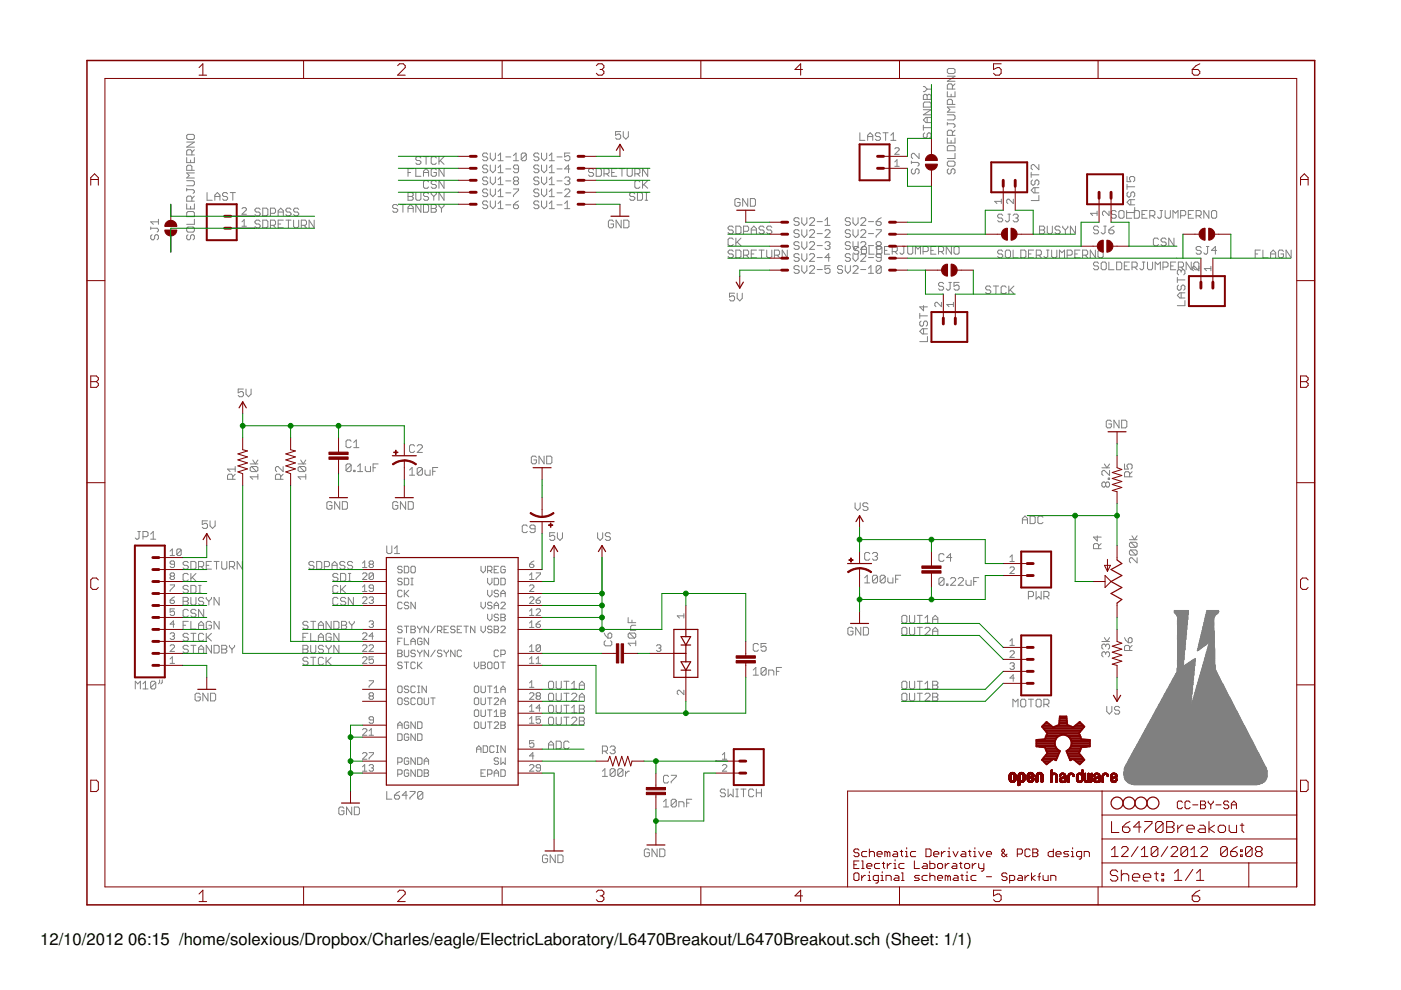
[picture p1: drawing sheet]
<svg xmlns="http://www.w3.org/2000/svg" width="297mm" height="210mm" viewBox="0 0 297 210" stroke-linecap="round" stroke-linejoin="round" font-family="sans-serif">
<defs><g id="words">
<g font-size="3.5">
<text x="8.5" y="200.4">12/10/2012</text>
<text x="27.2" y="200.4">06:15 /home/solexious/Dropbox/Charles/eagle/ElectricLaboratory/L6470Breakout/L6470Breakout.sch (Sheet: 1/1)</text>
</g>
</g></defs>
<g fill="#808080" stroke="#808080" stroke-width=".21">
<path d="M240.3 166.3l26.3 .1z"/>
<path d="M239.9 166.2l27.1 .1z"/>
<path d="M239.5 166.1l27.9 .1z"/>
<path d="M239.4 166l28.3 .1z"/>
<path d="M239.2 165.9l28.5 .1z"/>
<path d="M239.1 165.8l28.9 .1z"/>
<path d="M239 165.7l29.1 .1z"/>
<path d="M238.9 165.6l29.3 .1z"/>
<path d="M238.8 165.5l29.5 .1z"/>
<path d="M238.7 165.4l29.7 .1z"/>
<path d="M238.5 165.3l29.9 .1z"/>
<path d="M238.6 165.2l29.9 .1z"/>
<path d="M238.4 165.1l30.1 .1z"/>
<path d="M238.5 165l30.1 .1z"/>
<path d="M238.5 164.9l30.1 .1z"/>
<path d="M238.4 164.8l30.1 .1z"/>
<path d="M238.4 164.7l30.3 .1z"/>
<path d="M238.4 164.6l30.3 .1z"/>
<path d="M238.4 164.5l30.3 .1z"/>
<path d="M238.4 164.4l30.3 .1z"/>
<path d="M238.3 164.3l30.3 .1z"/>
<path d="M238.3 164.2l30.3 .1z"/>
<path d="M238.3 164.1l30.3 .1z"/>
<path d="M238.3 164l30.3 .1z"/>
<path d="M238.3 163.9l30.3 .1z"/>
<path d="M238.3 163.8l30.3 .1z"/>
<path d="M238.3 163.7l30.3 .1z"/>
<path d="M238.3 163.6l30.3 .1z"/>
<path d="M238.4 163.5l30.3 .1z"/>
<path d="M238.4 163.4l30.3 .1z"/>
<path d="M238.4 163.3l30.3 .1z"/>
<path d="M238.4 163.2l30.1 .1z"/>
<path d="M238.4 163.1l30.1 .1z"/>
<path d="M238.4 163l30.1 .1z"/>
<path d="M238.4 162.9l30.1 .1z"/>
<path d="M238.4 162.8l30.1 .1z"/>
<path d="M238.4 162.7l30.1 .1z"/>
<path d="M238.5 162.6l29.9 .1z"/>
<path d="M238.5 162.5l29.9 .1z"/>
<path d="M238.6 162.4l29.6 .1z"/>
<path d="M238.7 162.3l29.5 .1z"/>
<path d="M238.7 162.2l29.5 .1z"/>
<path d="M238.8 162.1l29.3 .1z"/>
<path d="M238.8 162l29.3 .1z"/>
<path d="M238.9 161.9l29 .1z"/>
<path d="M239 161.8l28.9 .1z"/>
<path d="M239 161.7l28.9 .1z"/>
<path d="M239.1 161.6l28.7 .1z"/>
<path d="M239.1 161.5l28.7 .1z"/>
<path d="M239.2 161.4l28.5 .1z"/>
<path d="M239.2 161.3l28.5 .1z"/>
<path d="M239.2 161.2l28.5 .1z"/>
<path d="M239.3 161.1l28.2 .1z"/>
<path d="M239.4 161l28.1 .1z"/>
<path d="M239.4 160.9l28.1 .1z"/>
<path d="M239.5 160.8l27.9 .1z"/>
<path d="M239.5 160.7l27.9 .1z"/>
<path d="M239.5 160.6l27.9 .1z"/>
<path d="M239.6 160.5l27.7 .1z"/>
<path d="M239.6 160.4l27.7 .1z"/>
<path d="M239.8 160.3l27.3 .1z"/>
<path d="M239.8 160.2l27.3 .1z"/>
<path d="M239.9 160.1l27.1 .1z"/>
<path d="M239.9 160l27.1 .1z"/>
<path d="M239.9 159.9l27.1 .1z"/>
<path d="M239.9 159.8l27.1 .1z"/>
<path d="M240.1 159.7l26.7 .1z"/>
<path d="M240.2 159.6l26.7 .1z"/>
<path d="M240.2 159.5l26.5 .1z"/>
<path d="M240.2 159.4l26.5 .1z"/>
<path d="M240.2 159.3l26.5 .1z"/>
<path d="M240.3 159.2l26.3 .1z"/>
<path d="M240.3 159.1l26.3 .1z"/>
<path d="M240.5 159l25.9 .1z"/>
<path d="M240.5 158.9l25.9 .1z"/>
<path d="M240.6 158.8l25.7 .1z"/>
<path d="M240.6 158.7l25.7 .1z"/>
<path d="M240.6 158.6l25.7 .1z"/>
<path d="M240.8 158.5l25.5 .1z"/>
<path d="M240.7 158.4l25.4 .1z"/>
<path d="M240.9 158.3l25.3 .1z"/>
<path d="M240.9 158.2l25.1 .1z"/>
<path d="M241 158.1l25.1 .1z"/>
<path d="M241 158l24.9 .1z"/>
<path d="M241.1 157.9l24.9 .1z"/>
<path d="M241 157.8l24.9 .1z"/>
<path d="M241.2 157.7l24.7 .1z"/>
<path d="M241.3 157.6l24.5 .1z"/>
<path d="M241.3 157.5l24.5 .1z"/>
<path d="M241.4 157.4l24.3 .1z"/>
<path d="M241.4 157.3l24.3 .1z"/>
<path d="M241.5 157.2l24.1 .1z"/>
<path d="M241.5 157.1l24.1 .1z"/>
<path d="M241.6 157l23.9 .1z"/>
<path d="M241.6 156.9l23.9 .1z"/>
<path d="M241.7 156.8l23.7 .1z"/>
<path d="M241.7 156.7l23.7 .1z"/>
<path d="M241.8 156.6l23.5 .1z"/>
<path d="M241.9 156.5l23.3 .1z"/>
<path d="M241.9 156.4l23.3 .1z"/>
<path d="M242 156.3l23.1 .1z"/>
<path d="M242 156.2l23.1 .1z"/>
<path d="M242.1 156.1l22.9 .1z"/>
<path d="M242.1 156l22.9 .1z"/>
<path d="M242.2 155.9l22.7 .1z"/>
<path d="M242.2 155.8l22.7 .1z"/>
<path d="M242.3 155.7l22.5 .1z"/>
<path d="M242.3 155.6l22.5 .1z"/>
<path d="M242.4 155.5l22.3 .1z"/>
<path d="M242.5 155.4l22.1 .1z"/>
<path d="M242.5 155.3l22.1 .1z"/>
<path d="M242.5 155.2l22.1 .1z"/>
<path d="M242.6 155.1l21.9 .1z"/>
<path d="M242.7 155l21.8 .1z"/>
<path d="M242.7 154.9l21.7 .1z"/>
<path d="M242.8 154.8l21.6 .1z"/>
<path d="M242.8 154.7l21.5 .1z"/>
<path d="M242.9 154.6l21.3 .1z"/>
<path d="M242.9 154.5l21.3 .1z"/>
<path d="M243 154.4l21.2 .1z"/>
<path d="M243.1 154.3l21 .1z"/>
<path d="M243.1 154.2l21 .1z"/>
<path d="M243.2 154.1l20.7 .1z"/>
<path d="M243.2 154l20.7 .1z"/>
<path d="M243.2 153.9l20.7 .1z"/>
<path d="M243.2 153.8l20.7 .1z"/>
<path d="M243.4 153.7l20.4 .1z"/>
<path d="M243.4 153.6l20.3 .1z"/>
<path d="M243.5 153.5l20.2 .1z"/>
<path d="M243.5 153.4l20.1 .1z"/>
<path d="M243.6 153.3l19.9 .1z"/>
<path d="M243.6 153.2l19.9 .1z"/>
<path d="M243.6 153.1l19.9 .1z"/>
<path d="M243.8 153l19.6 .1z"/>
<path d="M243.8 152.9l19.6 .1z"/>
<path d="M243.9 152.8l19.3 .1z"/>
<path d="M243.9 152.7l19.3 .1z"/>
<path d="M244 152.6l19.1 .1z"/>
<path d="M244 152.5l19.1 .1z"/>
<path d="M244.1 152.4l19 .1z"/>
<path d="M244.2 152.3l18.8 .1z"/>
<path d="M244.2 152.2l18.8 .1z"/>
<path d="M244.2 152.1l18.8 .1z"/>
<path d="M244.3 152l18.5 .1z"/>
<path d="M244.3 151.9l18.5 .1z"/>
<path d="M244.3 151.8l18.5 .1z"/>
<path d="M244.5 151.7l18.2 .1z"/>
<path d="M244.5 151.6l18.2 .1z"/>
<path d="M244.6 151.5l18 .1z"/>
<path d="M244.6 151.4l18 .1z"/>
<path d="M244.6 151.3l18 .1z"/>
<path d="M244.8 151.2l17.6 .1z"/>
<path d="M244.8 151.1l17.6 .1z"/>
<path d="M244.9 151l17.4 .1z"/>
<path d="M244.9 150.9l17.4 .1z"/>
<path d="M244.9 150.8l17.4 .1z"/>
<path d="M244.9 150.7l17.4 .1z"/>
<path d="M245 150.6l17.1 .1z"/>
<path d="M245 150.5l17.1 .1z"/>
<path d="M245.2 150.4l16.8 .1z"/>
<path d="M245.2 150.3l16.8 .1z"/>
<path d="M245.3 150.2l16.6 .1z"/>
<path d="M245.3 150.1l16.6 .1z"/>
<path d="M245.3 150l16.6 .1z"/>
<path d="M245.4 149.9l16.3 .1z"/>
<path d="M245.5 149.8l7 .1z"/>
<path d="M252.6 149.8l9.1 .1z"/>
<path d="M245.6 149.7l6.9 .1z"/>
<path d="M252.6 149.7l9.1 .1z"/>
<path d="M245.6 149.6l6.9 .1z"/>
<path d="M252.6 149.6l9.1 .1z"/>
<path d="M245.6 149.5l6.9 .1z"/>
<path d="M252.5 149.5l9.1 .1z"/>
<path d="M245.6 149.4l6.9 .1z"/>
<path d="M252.7 149.4l8.9 .1z"/>
<path d="M245.8 149.3l6.7 .1z"/>
<path d="M252.6 149.3l8.9 .1z"/>
<path d="M245.8 149.2l6.7 .1z"/>
<path d="M252.6 149.2l8.9 .1z"/>
<path d="M245.9 149.1l6.6 .1z"/>
<path d="M252.8 149.1l8.5 .1z"/>
<path d="M246 149l6.6 .1z"/>
<path d="M252.8 149l8.5 .1z"/>
<path d="M246 148.9l6.6 .1z"/>
<path d="M252.8 148.9l8.5 .1z"/>
<path d="M246 148.8l6.6 .1z"/>
<path d="M252.8 148.8l8.5 .1z"/>
<path d="M246 148.7l6.6 .1z"/>
<path d="M252.9 148.7l8.3 .1z"/>
<path d="M246.2 148.6l6.4 .1z"/>
<path d="M252.9 148.6l8.3 .1z"/>
<path d="M246.2 148.5l6.4 .1z"/>
<path d="M252.9 148.5l8.2 .1z"/>
<path d="M246.3 148.4l6.3 .1z"/>
<path d="M253 148.4l8 .1z"/>
<path d="M246.3 148.3l6.3 .1z"/>
<path d="M253 148.3l8 .1z"/>
<path d="M246.4 148.2l6.1 .1z"/>
<path d="M253 148.2l8 .1z"/>
<path d="M246.4 148.1l6.3 .1z"/>
<path d="M252.9 148.1l8 .1z"/>
<path d="M246.5 148l6.1 .1z"/>
<path d="M253.1 148l7.8 .1z"/>
<path d="M246.5 147.9l6.1 .1z"/>
<path d="M253 147.9l7.8 .1z"/>
<path d="M246.5 147.8l6.1 .1z"/>
<path d="M253 147.8l7.8 .1z"/>
<path d="M246.7 147.7l6 .1z"/>
<path d="M253.2 147.7l7.4 .1z"/>
<path d="M246.7 147.6l6 .1z"/>
<path d="M253.2 147.6l7.4 .1z"/>
<path d="M246.8 147.5l5.8 .1z"/>
<path d="M253.2 147.5l7.4 .1z"/>
<path d="M246.8 147.4l5.8 .1z"/>
<path d="M253.2 147.4l7.2 .1z"/>
<path d="M246.8 147.3l5.8 .1z"/>
<path d="M253.3 147.3l7.2 .1z"/>
<path d="M246.8 147.2l5.8 .1z"/>
<path d="M253.2 147.2l7.1 .1z"/>
<path d="M247 147.1l5.8 .1z"/>
<path d="M253.2 147.1l7.1 .1z"/>
<path d="M247 147l5.8 .1z"/>
<path d="M253.3 147l6.9 .1z"/>
<path d="M247.1 146.9l5.7 .1z"/>
<path d="M253.3 146.9l6.9 .1z"/>
<path d="M247.2 146.8l5.6 .1z"/>
<path d="M253.3 146.8l6.9 .1z"/>
<path d="M247.2 146.7l5.6 .1z"/>
<path d="M253.3 146.7l6.9 .1z"/>
<path d="M247.2 146.6l5.6 .1z"/>
<path d="M253.4 146.6l6.7 .1z"/>
<path d="M247.2 146.5l5.6 .1z"/>
<path d="M253.4 146.5l6.7 .1z"/>
<path d="M247.4 146.4l5.4 .1z"/>
<path d="M253.4 146.4l6.6 .1z"/>
<path d="M247.4 146.3l5.4 .1z"/>
<path d="M253.6 146.3l6.3 .1z"/>
<path d="M247.5 146.2l5.3 .1z"/>
<path d="M253.6 146.2l6.3 .1z"/>
<path d="M247.4 146.1l5.5 .1z"/>
<path d="M253.6 146.1l6.3 .1z"/>
<path d="M247.6 146l5.3 .1z"/>
<path d="M253.6 146l6.1 .1z"/>
<path d="M247.6 145.9l5.3 .1z"/>
<path d="M253.7 145.9l6.1 .1z"/>
<path d="M247.6 145.8l5.3 .1z"/>
<path d="M253.6 145.8l6.1 .1z"/>
<path d="M247.8 145.7l5 .1z"/>
<path d="M253.6 145.7l6.1 .1z"/>
<path d="M247.8 145.6l5 .1z"/>
<path d="M253.7 145.6l5.8 .1z"/>
<path d="M247.9 145.5l5 .1z"/>
<path d="M253.7 145.5l5.8 .1z"/>
<path d="M247.9 145.4l5 .1z"/>
<path d="M253.7 145.4l5.8 .1z"/>
<path d="M247.9 145.3l5 .1z"/>
<path d="M253.7 145.3l5.8 .1z"/>
<path d="M247.9 145.2l5 .1z"/>
<path d="M253.9 145.2l5.5 .1z"/>
<path d="M248.1 145.1l4.9 .1z"/>
<path d="M253.9 145.1l5.5 .1z"/>
<path d="M248.1 145l4.9 .1z"/>
<path d="M253.9 145l5.4 .1z"/>
<path d="M248.2 144.9l4.7 .1z"/>
<path d="M254 144.9l5.2 .1z"/>
<path d="M248.3 144.8l4.7 .1z"/>
<path d="M254 144.8l5.2 .1z"/>
<path d="M248.3 144.7l4.7 .1z"/>
<path d="M254 144.7l5 .1z"/>
<path d="M248.3 144.6l4.7 .1z"/>
<path d="M254 144.6l5 .1z"/>
<path d="M248.3 144.5l4.7 .1z"/>
<path d="M254 144.5l5 .1z"/>
<path d="M248.5 144.4l4.4 .1z"/>
<path d="M254 144.4l5 .1z"/>
<path d="M248.5 144.3l4.4 .1z"/>
<path d="M254.1 144.3l4.7 .1z"/>
<path d="M248.6 144.2l4.4 .1z"/>
<path d="M254.1 144.2l4.7 .1z"/>
<path d="M248.6 144.1l4.4 .1z"/>
<path d="M254.1 144.1l4.7 .1z"/>
<path d="M248.6 144l4.4 .1z"/>
<path d="M254.1 144l4.7 .1z"/>
<path d="M248.6 143.9l4.4 .1z"/>
<path d="M254.2 143.9l4.5 .1z"/>
<path d="M248.8 143.8l4.3 .1z"/>
<path d="M254.3 143.8l4.4 .1z"/>
<path d="M248.9 143.7l4.1 .1z"/>
<path d="M254.3 143.7l4.3 .1z"/>
<path d="M248.9 143.6l4.1 .1z"/>
<path d="M254.3 143.6l4.3 .1z"/>
<path d="M249 143.5l4.1 .1z"/>
<path d="M254.4 143.5l4.1 .1z"/>
<path d="M249 143.4l4.1 .1z"/>
<path d="M254.4 143.4l4.1 .1z"/>
<path d="M249.1 143.3l3.9 .1z"/>
<path d="M254.4 143.3l3.9 .1z"/>
<path d="M249.1 143.2l3.9 .1z"/>
<path d="M254.4 143.2l3.9 .1z"/>
<path d="M249.2 143.1l4 .1z"/>
<path d="M254.4 143.1l3.9 .1z"/>
<path d="M249.2 143l4 .1z"/>
<path d="M254.4 143l3.9 .1z"/>
<path d="M249.3 142.9l3.9 .1z"/>
<path d="M254.5 142.9l3.6 .1z"/>
<path d="M249.3 142.8l3.9 .1z"/>
<path d="M254.6 142.8l3.5 .1z"/>
<path d="M249.3 142.7l3.9 .1z"/>
<path d="M254.6 142.7l3.5 .1z"/>
<path d="M249.5 142.6l3.7 .1z"/>
<path d="M254.6 142.6l3.5 .1z"/>
<path d="M249.5 142.5l3.7 .1z"/>
<path d="M254.6 142.5l3.4 .1z"/>
<path d="M249.6 142.4l3.6 .1z"/>
<path d="M254.7 142.4l3.3 .1z"/>
<path d="M249.6 142.3l3.6 .1z"/>
<path d="M254.7 142.3l3.2 .1z"/>
<path d="M249.6 142.2l3.6 .1z"/>
<path d="M254.7 142.2l3.2 .1z"/>
<path d="M249.6 142.1l3.6 .1z"/>
<path d="M254.8 142.1l3 .1z"/>
<path d="M249.6 142l3.6 .1z"/>
<path d="M254.8 142l3 .1z"/>
<path d="M249.6 141.9l3.6 .1z"/>
<path d="M254.8 141.9l2.8 .1z"/>
<path d="M249.6 141.8l3.6 .1z"/>
<path d="M254.8 141.8l2.8 .1z"/>
<path d="M249.6 141.7l3.6 .1z"/>
<path d="M254.9 141.7l2.8 .1z"/>
<path d="M249.6 141.6l3.6 .1z"/>
<path d="M254.9 141.6l2.8 .1z"/>
<path d="M249.7 141.5l3.6 .1z"/>
<path d="M254.9 141.5l2.8 .1z"/>
<path d="M249.7 141.4l3.6 .1z"/>
<path d="M255 141.4l2.7 .1z"/>
<path d="M249.7 141.3l3.6 .1z"/>
<path d="M255 141.3l2.7 .1z"/>
<path d="M249.7 141.2l3.6 .1z"/>
<path d="M255 141.2l2.7 .1z"/>
<path d="M249.7 141.1l1.1 .1z"/>
<path d="M251.1 141.1l2.2 .1z"/>
<path d="M255 141.1l2.7 .1z"/>
<path d="M249.7 141l1.1 .1z"/>
<path d="M251.2 141l2.2 .1z"/>
<path d="M255.1 141l2.5 .1z"/>
<path d="M249.6 140.9l1.4 .1z"/>
<path d="M251.4 140.9l1.9 .1z"/>
<path d="M255.1 140.9l2.5 .1z"/>
<path d="M249.6 140.8l1.4 .1z"/>
<path d="M251.5 140.8l1.9 .1z"/>
<path d="M255.1 140.8l2.5 .1z"/>
<path d="M249.6 140.7l1.4 .1z"/>
<path d="M251.7 140.7l1.6 .1z"/>
<path d="M255.1 140.7l2.5 .1z"/>
<path d="M249.6 140.6l1.4 .1z"/>
<path d="M251.8 140.6l1.6 .1z"/>
<path d="M255.1 140.6l2.5 .1z"/>
<path d="M249.6 140.5l1.4 .1z"/>
<path d="M251.9 140.5l1.4 .1z"/>
<path d="M255.1 140.5l2.5 .1z"/>
<path d="M249.6 140.4l1.4 .1z"/>
<path d="M252.1 140.4l1.3 .1z"/>
<path d="M255.1 140.4l2.5 .1z"/>
<path d="M249.6 140.3l1.4 .1z"/>
<path d="M252.3 140.3l1.1 .1z"/>
<path d="M255.3 140.3l2.3 .1z"/>
<path d="M249.6 140.2l1.4 .1z"/>
<path d="M252.3 140.2l1.1 .1z"/>
<path d="M255.3 140.2l2.3 .1z"/>
<path d="M249.6 140.1l1.4 .1z"/>
<path d="M252.6 140.1l.8 .1z"/>
<path d="M255.3 140.1l2.3 .1z"/>
<path d="M249.6 140l1.4 .1z"/>
<path d="M252.6 140l.8 .1z"/>
<path d="M255.4 140l2.2 .1z"/>
<path d="M249.6 139.9l1.4 .1z"/>
<path d="M252.9 139.9l.5 .1z"/>
<path d="M255.4 139.9l2.2 .1z"/>
<path d="M249.7 139.8l1.4 .1z"/>
<path d="M252.9 139.8l.5 .1z"/>
<path d="M255.4 139.8l2.2 .1z"/>
<path d="M249.7 139.7l1.4 .1z"/>
<path d="M253.2 139.7l.2 .1z"/>
<path d="M255.4 139.7l2.2 .1z"/>
<path d="M249.7 139.6l1.4 .1z"/>
<path d="M253.4 139.6v.1z"/>
<path d="M255.4 139.6l2.2 .1z"/>
<path d="M249.7 139.5l1.4 .1z"/>
<path d="M255.4 139.5l2.2 .1z"/>
<path d="M249.7 139.4l1.4 .1z"/>
<path d="M255.4 139.4l2.2 .1z"/>
<path d="M249.7 139.3l1.4 .1z"/>
<path d="M255.6 139.3l2 .1z"/>
<path d="M249.7 139.2l1.4 .1z"/>
<path d="M255.6 139.2l2 .1z"/>
<path d="M249.7 139.1l1.4 .1z"/>
<path d="M255.6 139.1l2 .1z"/>
<path d="M249.7 139l1.4 .1z"/>
<path d="M255.6 139l2 .1z"/>
<path d="M249.7 138.9l1.4 .1z"/>
<path d="M255.7 138.9l1.9 .1z"/>
<path d="M249.7 138.8l1.4 .1z"/>
<path d="M255.7 138.8l1.9 .1z"/>
<path d="M249.7 138.7l1.4 .1z"/>
<path d="M255.7 138.7l1.9 .1z"/>
<path d="M249.7 138.6l1.4 .1z"/>
<path d="M255.7 138.6l1.9 .1z"/>
<path d="M249.7 138.5l1.4 .1z"/>
<path d="M255.7 138.5l1.9 .1z"/>
<path d="M249.7 138.4l1.4 .1z"/>
<path d="M255.7 138.4l1.9 .1z"/>
<path d="M249.7 138.3l1.4 .1z"/>
<path d="M255.7 138.3l1.9 .1z"/>
<path d="M249.7 138.2l1.4 .1z"/>
<path d="M255.9 138.2l1.7 .1z"/>
<path d="M249.7 138.1l1.4 .1z"/>
<path d="M255.9 138.1l1.7 .1z"/>
<path d="M249.7 138l1.4 .1z"/>
<path d="M255.9 138l1.7 .1z"/>
<path d="M249.7 137.9l1.4 .1z"/>
<path d="M253.9 137.9v.1z"/>
<path d="M255.9 137.9l1.7 .1z"/>
<path d="M249.7 137.8l1.4 .1z"/>
<path d="M253.9 137.8l.2 .1z"/>
<path d="M255.9 137.8l1.7 .1z"/>
<path d="M249.7 137.7l1.6 .1z"/>
<path d="M254 137.7l.3 .1z"/>
<path d="M255.9 137.7l1.7 .1z"/>
<path d="M249.7 137.6l1.6 .1z"/>
<path d="M254 137.6l.3 .1z"/>
<path d="M255.9 137.6l1.7 .1z"/>
<path d="M249.7 137.5l1.6 .1z"/>
<path d="M254 137.5l.6 .1z"/>
<path d="M256.1 137.5l1.4 .1z"/>
<path d="M249.7 137.4l1.6 .1z"/>
<path d="M253.9 137.4l.8 .1z"/>
<path d="M256.1 137.4l1.4 .1z"/>
<path d="M249.7 137.3l1.6 .1z"/>
<path d="M254 137.3l.8 .1z"/>
<path d="M256.1 137.3l1.4 .1z"/>
<path d="M249.7 137.2l1.6 .1z"/>
<path d="M254.1 137.2l.9 .1z"/>
<path d="M256.1 137.2l1.4 .1z"/>
<path d="M249.7 137.1l1.6 .1z"/>
<path d="M254 137.1l1.1 .1z"/>
<path d="M256.1 137.1l1.4 .1z"/>
<path d="M249.7 137l1.6 .1z"/>
<path d="M254.1 137l1.1 .1z"/>
<path d="M256.1 137l1.4 .1z"/>
<path d="M249.7 136.9l1.6 .1z"/>
<path d="M254.2 136.9l1.2 .1z"/>
<path d="M256.1 136.9l1.4 .1z"/>
<path d="M249.7 136.8l1.6 .1z"/>
<path d="M254.1 136.8l1.4 .1z"/>
<path d="M256.3 136.8l1.2 .1z"/>
<path d="M249.7 136.7l1.6 .1z"/>
<path d="M254.2 136.7l1.5 .1z"/>
<path d="M256.3 136.7l1.2 .1z"/>
<path d="M249.7 136.6l1.7 .1z"/>
<path d="M254.1 136.6l1.7 .1z"/>
<path d="M256.3 136.6l1.2 .1z"/>
<path d="M249.7 136.5l1.7 .1z"/>
<path d="M254.1 136.5l1.7 .1z"/>
<path d="M256.3 136.5l1.2 .1z"/>
<path d="M249.7 136.4l1.7 .1z"/>
<path d="M254.3 136.4l1.8 .1z"/>
<path d="M256.3 136.4l1.2 .1z"/>
<path d="M249.7 136.3l1.7 .1z"/>
<path d="M254.3 136.3l1.9 .1z"/>
<path d="M256.3 136.3l1.2 .1z"/>
<path d="M249.7 136.2l1.7 .1z"/>
<path d="M254.3 136.2l1.9 .1z"/>
<path d="M256.3 136.2l1.2 .1z"/>
<path d="M249.7 136.1l1.7 .1z"/>
<path d="M254.3 136.1l3.2 .1z"/>
<path d="M249.7 136l1.7 .1z"/>
<path d="M254.4 136l3.1 .1z"/>
<path d="M249.7 135.9l1.7 .1z"/>
<path d="M254.4 135.9l3.1 .1z"/>
<path d="M249.7 135.8l1.7 .1z"/>
<path d="M254.4 135.8l3.1 .1z"/>
<path d="M249.7 135.7l1.7 .1z"/>
<path d="M254.4 135.7l3.1 .1z"/>
<path d="M249.7 135.6l1.7 .1z"/>
<path d="M254.4 135.6l3.1 .1z"/>
<path d="M249.6 135.5l1.9 .1z"/>
<path d="M254.4 135.5l3.1 .1z"/>
<path d="M249.6 135.4l1.9 .1z"/>
<path d="M254.4 135.4l3.1 .1z"/>
<path d="M249.6 135.3l1.9 .1z"/>
<path d="M254.4 135.3l3.1 .1z"/>
<path d="M249.6 135.2l1.9 .1z"/>
<path d="M254.6 135.2l2.9 .1z"/>
<path d="M249.6 135.1l1.9 .1z"/>
<path d="M254.6 135.1l2.9 .1z"/>
<path d="M249.6 135l1.9 .1z"/>
<path d="M254.6 135l2.9 .1z"/>
<path d="M249.6 134.9l1.9 .1z"/>
<path d="M254.6 134.9l2.9 .1z"/>
<path d="M249.6 134.8l1.9 .1z"/>
<path d="M254.6 134.8l2.9 .1z"/>
<path d="M249.6 134.7l1.9 .1z"/>
<path d="M254.7 134.7l2.8 .1z"/>
<path d="M249.6 134.6l1.9 .1z"/>
<path d="M254.7 134.6l2.8 .1z"/>
<path d="M249.7 134.5l1.9 .1z"/>
<path d="M254.7 134.5l2.8 .1z"/>
<path d="M249.7 134.4l1.9 .1z"/>
<path d="M254.7 134.4l2.8 .1z"/>
<path d="M249.7 134.3l1.9 .1z"/>
<path d="M254.7 134.3l2.8 .1z"/>
<path d="M249.7 134.2l1.9 .1z"/>
<path d="M254.7 134.2l2.8 .1z"/>
<path d="M249.7 134.1l1.9 .1z"/>
<path d="M254.7 134.1l2.8 .1z"/>
<path d="M249.7 134l1.9 .1z"/>
<path d="M254.7 134l2.8 .1z"/>
<path d="M249.7 133.9l1.9 .1z"/>
<path d="M254.9 133.9l2.6 .1z"/>
<path d="M249.7 133.8l1.9 .1z"/>
<path d="M254.9 133.8l2.6 .1z"/>
<path d="M249.7 133.7l1.9 .1z"/>
<path d="M254.9 133.7l2.6 .1z"/>
<path d="M249.7 133.6l1.9 .1z"/>
<path d="M254.8 133.6l2.5 .1z"/>
<path d="M249.7 133.5l1.9 .1z"/>
<path d="M255 133.5l2.4 .1z"/>
<path d="M249.7 133.4l2 .1z"/>
<path d="M255 133.4l2.4 .1z"/>
<path d="M249.7 133.3l2 .1z"/>
<path d="M255 133.3l2.4 .1z"/>
<path d="M249.7 133.2l2 .1z"/>
<path d="M255 133.2l2.4 .1z"/>
<path d="M249.7 133.1l2 .1z"/>
<path d="M255 133.1l2.4 .1z"/>
<path d="M249.7 133l2 .1z"/>
<path d="M255.1 133l2.2 .1z"/>
<path d="M249.7 132.9l2 .1z"/>
<path d="M255.1 132.9l2.2 .1z"/>
<path d="M249.7 132.8l2 .1z"/>
<path d="M255.1 132.8l2.2 .1z"/>
<path d="M249.7 132.7l2 .1z"/>
<path d="M255.1 132.7l2.2 .1z"/>
<path d="M249.7 132.6l2 .1z"/>
<path d="M255.2 132.6l2.2 .1z"/>
<path d="M249.7 132.5l2 .1z"/>
<path d="M255.2 132.5l2.2 .1z"/>
<path d="M249.6 132.4l2.2 .1z"/>
<path d="M255.2 132.4l2.2 .1z"/>
<path d="M249.6 132.3l2.2 .1z"/>
<path d="M255.2 132.3l2.2 .1z"/>
<path d="M249.6 132.2l2.2 .1z"/>
<path d="M255.2 132.2l2.2 .1z"/>
<path d="M249.6 132.1l2.2 .1z"/>
<path d="M255.2 132.1l2.2 .1z"/>
<path d="M249.6 132l2.2 .1z"/>
<path d="M255.2 132l2.2 .1z"/>
<path d="M249.6 131.9l2.2 .1z"/>
<path d="M255.2 131.9l2.2 .1z"/>
<path d="M249.6 131.8l2.2 .1z"/>
<path d="M255.4 131.8l1.9 .1z"/>
<path d="M249.6 131.7l2.2 .1z"/>
<path d="M255.4 131.7l1.9 .1z"/>
<path d="M249.6 131.6l2.2 .1z"/>
<path d="M255.4 131.6l1.9 .1z"/>
<path d="M249.6 131.5l2.2 .1z"/>
<path d="M255.4 131.5l1.9 .1z"/>
<path d="M249.6 131.4l2.2 .1z"/>
<path d="M255.5 131.4l1.9 .1z"/>
<path d="M249.7 131.3l2.2 .1z"/>
<path d="M255.5 131.3l1.9 .1z"/>
<path d="M249.7 131.2l2.2 .1z"/>
<path d="M255.5 131.2l1.9 .1z"/>
<path d="M249.7 131.1l2.2 .1z"/>
<path d="M255.5 131.1l1.9 .1z"/>
<path d="M249.7 131l2.2 .1z"/>
<path d="M255.5 131l1.9 .1z"/>
<path d="M249.7 130.9l2.2 .1z"/>
<path d="M255.5 130.9l2 .1z"/>
<path d="M249.7 130.8l2.2 .1z"/>
<path d="M255.5 130.8l2 .1z"/>
<path d="M249.7 130.7l2.2 .1z"/>
<path d="M255.5 130.7l2 .1z"/>
<path d="M249.6 130.6l2.2 .1z"/>
<path d="M255.6 130.6l2 .1z"/>
<path d="M249.6 130.5l2.2 .1z"/>
<path d="M255.7 130.5l1.9 .1z"/>
<path d="M249.4 130.4l2.5 .1z"/>
<path d="M255.7 130.4l1.9 .1z"/>
<path d="M249.4 130.3l2.5 .1z"/>
<path d="M255.7 130.3l2.1 .1z"/>
<path d="M249.4 130.2l2.5 .1z"/>
<path d="M255.7 130.2l2.2 .1z"/>
<path d="M249.3 130.1l2.7 .1z"/>
<path d="M255.8 130.1l2.2 .1z"/>
<path d="M249.2 130l2.7 .1z"/>
<path d="M255.8 130l2.4 .1z"/>
<path d="M249.1 129.9l2.8 .1z"/>
<path d="M255.8 129.9l2.5 .1z"/>
<path d="M249 129.8l3 .1z"/>
<path d="M255.8 129.8l2.5 .1z"/>
<path d="M249 129.7l3 .1z"/>
<path d="M255.9 129.7l2.5 .1z"/>
<path d="M249 129.6l3 .1z"/>
<path d="M255.9 129.6l2.5 .1z"/>
<path d="M249 129.5l3 .1z"/>
<path d="M255.9 129.5l2.5 .1z"/>
<path d="M249 129.4l3 .1z"/>
<path d="M255.9 129.4l2.5 .1z"/>
</g>
<g fill="none" stroke="#808080" stroke-width=".21">
<path d="M195.8 18.4h.2l.6 .5M196.6 18.9l-.6 .5h-.2M196.6 18.9h.8M200.9 19.4v1.1h1.6v-1.1M200.9 16.2h1.6l-1.6 1h1.6M201.1 14.5h1.1l.3 .3v.5l-.3 .3h-1.1l-.2-.3v-.5zM201.7 20v.5M201.9 18.9v-.8l-.2-.3h-.6l-.2 .3v.8h1.6M202.5 17.8l-.6 .5M39.6 28.7l.3-.2h1l.3 .2v.6l-.3 .3h-1l-.3-.3zM39.6 33.4v1.1h1.6v-1.1M39.6 39.9v.6"/>
<path d="M39.6 38.3h1.3l.3 .3v.5l-.3 .3h-1.3M39.6 30.1h1.6l-1.6 1.1h1.6M40.4 33.9v.6M40.7 32.9v-.9l-.3-.3h-.5l-.3 .3v.9h1.6M40.7 36.1v-.8l-.3-.3h-.5l-.3 .3v.8h1.6M41.2 36.7h-1.6l.5 .5-.5 .5h1.6M41.2 31.7l-.5 .6M86.5 36.6h.6M87.6 35.8h-1.1v1.6M88.2 35.8v1.6h1M89.2 33.5l-.2-.3h-.6l-.2 .3v.3l.2 .2h.6l.2 .3v.3l-.2 .2h-.6l-.2-.2M89.8 37.4v-1.1l.5-.5 .6 .5v1.1"/>
<path d="M89.8 36.6h1.1M89.8 33.2h1.1M90.3 33.2v1.6M90.9 38.6l-.3-.3h-.5l-.3 .3v1l.3 .3h.5l.3-.3M92.5 33.5l-.3-.3h-.5l-.3 .3v1.1l.3 .2h.5l.3-.2M92.5 36l-.3-.2h-.5l-.3 .2v1.1l.3 .3h.5l.3-.3v-.5h-.5M92.5 38.6l-.3-.3h-.5l-.3 .3v.2l.3 .3h.5l.3 .3v.2l-.3 .3h-.5l-.3-.3M93.1 33.2v1.6M93.3 34l.8 .8M94.1 35.8v1.6l-1-1.6v1.6M94.1 38.3v1.6l-1-1.6v1.6M94.1 33.2l-1 1.1"/>
<path d="M103.4 37.8l-.3-.3h-.5l-.3 .3v.3l.3 .3h.5l.3 .2v.3l-.3 .3h-.5l-.3-.3M103.4 35.3l-.3-.3h-.5l-.3 .3v.2l.3 .3h.5l.3 .3v.2l-.3 .3h-.5l-.3-.3M103.4 32.7l-.3-.3h-.5l-.3 .3v.3l.3 .3h.5l.3 .2v.3l-.3 .3h-.5l-.3-.3M103.9 32.4v1.1l.6 .6 .5-.6v-1.1M103.9 35v1.1l.6 .5 .5-.5v-1.1M103.9 37.5v1.1l.6 .6 .5-.6v-1.1M105.6 39.2h1.1M105.6 36.6h1.1M105.6 34.1h1.1M105.6 33l.5-.6v1.7M105.6 35.5l.5-.5v1.6M105.6 38.1l.5-.6v1.7"/>
<path d="M107.2 38.4h1.1M107.2 35.8h1.1M107.2 33.3h1.1M108.9 34.1h1M108.9 33l.5-.6v1.7M109.1 38.4l-.2 .2v.3l.2 .3h.6l.2-.3v-.3l-.2-.2M109.1 38.4l-.2-.3v-.3l.2-.3h.6l.2 .3v.3l-.2 .3M109.1 38.4h.6M109.9 35.8h-.8l-.2-.3v-.2l.2-.3h.6l.2 .3v1l-.2 .3h-.6l-.2-.3M111.6 32.7v1.1l-.3 .3h-.5l-.3-.3M111.6 32.7l-.3-.3h-.5l-.3 .3v1.1M111.6 32.7l-1.1 1.1"/>
<path d="M114.3 32.7l-.3-.3h-.5l-.3 .3v.3l.3 .3h.5l.3 .2v.3l-.3 .3h-.5l-.3-.3M114.3 35.3l-.3-.3h-.5l-.3 .3v.2l.3 .3h.5l.3 .3v.2l-.3 .3h-.5l-.3-.3M114.3 37.8l-.3-.3h-.5l-.3 .3v.3l.3 .3h.5l.3 .2v.3l-.3 .3h-.5l-.3-.3M114.8 32.4v1.1l.6 .6 .5-.6v-1.1M114.8 35v1.1l.6 .5 .5-.5v-1.1M114.8 37.5v1.1l.6 .6 .5-.6v-1.1M116.5 33l.5-.6v1.7M116.5 35.5l.5-.5v1.6M116.5 38.1l.5-.6v1.7M116.5 39.2h1M116.5 36.6h1M116.5 34.1h1"/>
<path d="M118.1 38.4h1.1M118.1 35.8h1.1M118.1 33.3h1.1M119.7 37.8l.3-.3h.5l.3 .3v.3l-.3 .3M120.3 38.4h.2M120.5 38.4l.3 .2v.3l-.3 .3h-.5l-.3-.3M120.8 32.4h-1.1v.9l.8-.3 .3 .3v.5l-.3 .3h-.5l-.3-.3M120.8 35.8h-1.1l.8-.8v1.6M125.9 36l-.3-.2h-.5l-.3 .2v.3l.3 .3h.5l.3 .3v.2l-.3 .3h-.5l-.3-.3M126.4 35.8h.8l.3 .2v1.1l-.3 .3h-.8zM128.1 36.9h.8l.2-.3v-.6l-.2-.2h-.8v1.6M128.6 36.9l.5 .5"/>
<path d="M129.7 36.6h.5M130.8 35.8h-1.1v1.6h1.1M131.3 35.8h1.1M131.6 27.9h-1.1v.8l.5-.3h.3l.3 .3v.6l-.3 .2h-.5l-.3-.2M131.9 35.8v1.6M132.1 27.9v1.1l.6 .5 .5-.5v-1.1M133 35.8v1.3l.2 .3h.6l.2-.3v-1.3M134.6 36.9h.8l.3-.3v-.6l-.3-.2h-.8v1.6M135.1 36.9l.6 .5M135.7 38.6l-.3-.3h-.5l-.3 .3v1l.3 .3h.5l.3-.3M136.2 38.3v1.6M136.5 39.1l.8 .8"/>
<path d="M137.3 35.8v1.6l-1.1-1.6v1.6M137.3 38.3l-1.1 1.1M182.3 28.2v1.6h1.1M184 29.8v-1.1l.5-.5 .5 .5v1.1M184 29h1M186.7 28.4l-.3-.2h-.5l-.3 .2v.3l.3 .3h.5l.3 .2v.3l-.3 .3h-.5l-.3-.3M187.2 28.2h1.1M187.8 28.2v1.6M188.9 29.8h1M188.9 28.7l.5-.5v1.6M189.7 35.3h.9M189.7 34.3l.5-.4v1.4"/>
<path d="M189.7 31.6l.2-.3h.5l.2 .3v.2l-.9 .9h.9M193.2 34.4h1.4l.3 .3v.3l-.3 .2M193.2 34.2v.5M193.5 35.8l-.3 .3v.5l.3 .3h.3l.3-.3v-.5l.2-.3h.3l.3 .3v.5l-.3 .3M194.9 32.5v1.1l-1.1-1.1h-.3l-.3 .3v.5l.3 .3M195.8 20.3l.2-.3h.3l.3 .3 .2-.3h.3l.3 .3v.8h-1.6zM195.8 23.3h1.6l-1.6 1h1.6M195.8 21.9l.2-.3h1.1l.3 .3v.8h-1.6zM195.8 26.5v1.1M195.8 27.1h1.6M196 28.2l-.2 .2v.6l.2 .3h.3l.3-.3v-.6l.2-.2h.3l.3 .2v.6l-.3 .3M196.6 20.3v.8"/>
<path d="M196.6 24.9v1.1M197.4 24.9h-1.1l-.5 .5 .5 .6h1.1M200.9 26v.5M200.9 29.3v1h1.6v-1M200.9 31.2l.2-.3h1.1l.3 .3v.8h-1.6zM200.9 24.3h1.3l.3 .3v.5l-.3 .3h-1.3M200.9 26.2h1.3l.3 .3v.3l-.3 .3M201.1 35.8l-.2 .3v.5l.2 .3h.3l.3-.3v-.5l.2-.3h.3l.3 .3v.5l-.3 .3M201.1 34.2h1.1l.3 .2v.6l-.3 .2h-1.1l-.2-.2v-.6zM201.7 29.8v.5M201.9 22.1v-.8l-.2-.2h-.6l-.2 .2v.8h1.6M201.9 28.7v-.8l-.2-.3h-.6l-.2 .3v.8h1.6"/>
<path d="M202.5 32.5v1.1h-1.6M202.5 27.6l-.6 .6M202.5 22.7h-1.6l.5 .5-.5 .6h1.6M218.6 36.5v1.1M218.6 37.1h1.7M218.9 38.2l-.3 .2v.6l.3 .2h.3l.2-.2v-.6l.3-.2h.3l.3 .2v.6l-.3 .2M219.4 39.8v1.1M220.3 34.9v1.1l-1.1-1.1h-.3l-.3 .3v.5l.3 .3M220.3 39.8h-1.1l-.6 .5 .6 .6h1.1M239 37.4v1.1h.8l-.3-.5v-.3l.3-.3h.5l.3 .3v.5l-.3 .3M239 39.1v1.1M239 39.6h1.6"/>
<path d="M32 48.1v.6M32 48.4h1.3l.3 .3v.2l-.3 .3M32.2 49.8l-.2 .2v.6l.2 .2h.3l.3-.2v-.6l.3-.2h.2l.3 .2v.6l-.3 .2M33.6 46.5v1.1M33.6 47h-1.6l.5 .6M39.6 43.2v1.1h1.6v-1.1M39.6 48.4l.3-.3h1l.3 .3v.5l-.3 .3h-1l-.3-.3zM39.6 40.2h1.3l.3 .3v.2l-.3 .3M39.9 49.8l-.3 .2v.6l.3 .2h.2l.3-.2v-.6l.3-.2h.2l.3 .2v.6l-.3 .2M39.9 44.9h1l.3 .2v.8h-1.6v-.8zM40.4 43.8v.5M40.7 42.7v-.9l-.3-.2h-.5l-.3 .2v.9h1.6"/>
<path d="M41.2 46.5v1.1h-1.6M41.2 41.6l-.5 .5M43.9 40.8v1.7h1.1M45.6 42.5v-1.1l.5-.6 .5 .6v1.1M45.6 41.7h1M48.3 41.1l-.3-.3h-.5l-.3 .3v.3l.3 .3h.5l.3 .2v.3l-.3 .3h-.5l-.3-.3M48.8 40.8h1.1M49.4 40.8v1.7M51.3 47l.5-.4v1.4M51.3 48h.9M51.3 44.3l.2-.3h.5l.2 .3v.2l-.9 .9h.9M55.2 46.9l-.3-.2h-.6l-.2 .2v.3l.2 .3h.6l.3 .3v.2l-.3 .3h-.6l-.2-.3"/>
<path d="M55.2 44.4l-.3-.3h-.6l-.2 .3v.3l.2 .3h.6l.3 .2v.3l-.3 .3h-.6l-.2-.3M55.7 46.7h.8l.3 .2v1.1l-.3 .3h-.8zM55.7 44.1h.8l.3 .3v1.1l-.3 .3h-.8zM57.3 47.8h.8l.3-.3v-.6l-.3-.2h-.8v1.6M57.3 45.2h.8l.3-.2v-.6l-.3-.3h-.8v1.7M57.9 47.8l.5 .5M59 47.5h.5M59 45.8v-1.1l.5-.6 .6 .6v1.1M59 45h1.1M60.1 46.7h-1.1v1.6h1.1M60.6 46.7h1.1M61.2 46.7v1.6"/>
<path d="M61.7 44.4l-.3-.3h-.5l-.3 .3v.3l.3 .3h.5l.3 .2v.3l-.3 .3h-.5l-.3-.3M62.3 46.7v1.3l.2 .3h.6l.2-.3v-1.3M63.3 44.4l-.2-.3h-.6l-.2 .3v.3l.2 .3h.6l.2 .2v.3l-.2 .3h-.6l-.2-.3M63.9 47.8h.8l.3-.3v-.6l-.3-.2h-.8v1.6M64.4 47.8l.6 .5M66.6 46.7v1.6l-1.1-1.6v1.6M84.3 43.6l-.2-.2h-.6l-.3 .2v.3l.3 .3h.6l.2 .3v.2l-.2 .3h-.6l-.3-.3M84.9 43.4h1.1M85.4 43.4v1.6M86.5 40.8h.8l.3 .3v.3l-.3 .3 .3 .2v.3l-.3 .3h-.8zM86.5 45v-1.1l.6-.5 .5 .5v1.1M86.5 41.7h.8"/>
<path d="M86.5 44.2h1.1M88.2 40.8v1.4l.2 .3h.6l.2-.3v-1.4M89.2 43.4v1.6l-1-1.6v1.6M89.8 43.4h.8l.3 .2v1.1l-.3 .3h-.8zM90.9 41.1l-.3-.3h-.5l-.3 .3v.3l.3 .3h.5l.3 .2v.3l-.3 .3h-.5l-.3-.3M91.4 43.4h.8l.3 .2v.3l-.3 .3 .3 .3v.2l-.3 .3h-.8zM91.4 44.2h.8M91.4 40.8v.3l.6 .6M92 41.7v.8M92.5 40.8v.3l-.5 .6M93.1 43.4v.2l.5 .6M93.6 44.2v.8"/>
<path d="M94.1 40.8v1.7l-1-1.7v1.7M94.1 43.4v.2l-.5 .6M103.4 40.3l-.3-.2h-.5l-.3 .2v.3l.3 .3h.5l.3 .3v.2l-.3 .3h-.5l-.3-.3M103.4 42.9l-.3-.3h-.5l-.3 .3v.3l.3 .2h.5l.3 .3v.3l-.3 .2h-.5l-.3-.2M103.9 40.1v1.1l.6 .5 .5-.5v-1.1M103.9 42.6v1.1l.6 .5 .5-.5v-1.1M105.6 44.2h1.1M105.6 41.7h1.1M105.6 43.2l.5-.6v1.6M105.6 40.6l.5-.5v1.6M107.2 43.4h1.1M107.2 40.9h1.1"/>
<path d="M108.9 43.4h.8l.2 .3v.3l-.2 .2h-.6l-.2-.2zM108.9 40.1h1v.2l-1 1.1v.3M109.9 42.6l-1 .8M114.3 40.3l-.3-.2h-.5l-.3 .2v.3l.3 .3h.5l.3 .3v.2l-.3 .3h-.5l-.3-.3M114.3 42.9l-.3-.3h-.5l-.3 .3v.3l.3 .2h.5l.3 .3v.3l-.3 .2h-.5l-.3-.2M114.8 40.1v1.1l.6 .5 .5-.5v-1.1M114.8 42.6v1.1l.6 .5 .5-.5v-1.1M116.5 44.2h1M116.5 43.2l.5-.6v1.6M116.5 40.6l.5-.5v1.6M116.5 41.7h1M118.1 43.4h1.1"/>
<path d="M118.1 40.9h1.1M119.7 44.2h1.1M119.7 43.2l.6-.6v1.6M119.7 40.3l.3-.2h.5l.3 .2v.3l-1.1 1.1h1.1M130.1 46.9l-.3-.2h-.6l-.2 .2v1.1l.2 .3h.6l.3-.3v-.5h-.6M131.7 46.7v1.6l-1.1-1.6v1.6M132.2 46.7h.9l.2 .2v1.1l-.2 .3h-.9zM134.6 41.1l-.3-.3h-.5l-.3 .3v.3l.3 .3h.5l.3 .2v.3l-.3 .3h-.5l-.3-.3M135.1 40.8h.9l.2 .3v1.1l-.2 .3h-.9zM136.8 42.5h.5M136.8 40.8h.5M137.1 40.8v1.7"/>
<path d="M155.5 53.3l-.3-.3h-.6l-.2 .3v.3l.2 .2h.6l.3 .3v.3l-.3 .3h-.6l-.2-.3M155.5 48.2l-.3-.3h-.6l-.2 .3v.3l.2 .3h.6l.3 .2v.3l-.3 .3h-.6l-.2-.3M155.5 50.8l-.3-.3h-.6l-.2 .3v1l.2 .3h.6l.3-.3M156 53h.8l.3 .3v1.1l-.3 .3h-.8zM156 47.9h.8l.3 .3v1.1l-.3 .3h-.8zM156 50.5v1.6M156.3 51.3l.8 .8M156.9 42.4l-.3-.3h-.5l-.3 .3v1.1l.3 .2h.5l.3-.2v-.6h-.5M157.1 50.5l-1.1 1.1M157.6 54.1h.9l.2-.3v-.5l-.2-.3h-.9v1.7M157.6 49h.9l.2-.2v-.6l-.2-.3h-.9v1.7M158.2 54.1l.5 .6"/>
<path d="M158.5 42.1v1.6l-1-1.6v1.6M159.1 42.1h.8l.3 .3v1.1l-.3 .2h-.8zM159.3 53.8h.5M159.3 48.8h1.1M159.3 49.6v-1.1l.5-.6 .6 .6v1.1M160.4 53h-1.1v1.7h1.1M160.9 53h1.1M161.5 53v1.7M162 48.2l-.3-.3h-.5l-.3 .3v.3l.3 .3h.5l.3 .2v.3l-.3 .3h-.5l-.3-.3M162.6 53v1.4l.2 .3h.6l.2-.3v-1.4M163.6 48.2l-.2-.3h-.6l-.2 .3v.3l.2 .3h.6l.2 .2v.3l-.2 .3h-.6l-.2-.3M164.2 54.1h.8l.3-.3v-.5l-.3-.3h-.8v1.7"/>
<path d="M164.7 54.1l.6 .6M166.9 53v1.7l-1.1-1.7v1.7M169.4 56.6l-.2-.3h-.6l-.3 .3v.3l.3 .2h.6l.2 .3v.3l-.2 .3h-.6l-.3-.3M169.4 49l-.2-.3h-.6l-.3 .3v.3l.3 .2h.6l.2 .3v.3l-.2 .2h-.6l-.3-.2M169.4 46.4l-.2-.2h-.6l-.3 .2v.3l.3 .3h.6l.2 .3v.2l-.2 .3h-.6l-.3-.3M169.4 51.5l-.2-.3h-.6l-.3 .3v.3l.3 .3h.6l.2 .2v.3l-.2 .3h-.6l-.3-.3M169.4 54.1l-.2-.3h-.6l-.3 .3v.2l.3 .3h.6l.2 .3v.2l-.2 .3h-.6l-.3-.3M170 53.8v1.1l.5 .5 .6-.5v-1.1M170 46.2v1.1l.5 .5 .6-.5v-1.1M170 48.7v1.1l.5 .5 .6-.5v-1.1M170 51.2v1.1l.5 .6 .6-.6v-1.1M170 56.3v1.1l.5 .6 .6-.6v-1.1"/>
<path d="M171.6 54.1l.3-.3h.5l.3 .3v.2l-1.1 1.1h1.1M171.6 56.6l.3-.3h.5l.3 .3v.3l-1.1 1.1h1.1M171.6 49l.3-.3h.5l.3 .3v.3l-1.1 1h1.1M171.6 51.5l.3-.3h.5l.3 .3v.3l-1.1 1.1h1.1M171.6 46.4l.3-.2h.5l.3 .2v.3l-1.1 1.1h1.1M173.2 47h1.1M173.2 49.5h1.1M173.2 52.1h1.1M173.2 54.6h1.1M173.2 57.1h1.1M174.9 51.5l.3-.3h.5l.3 .3v.3l-.3 .3M174.9 47.8h1.1"/>
<path d="M174.9 46.7l.5-.5v1.6M174.9 49l.3-.3h.5l.3 .3v.3l-1.1 1h1.1M175.4 52.1h.3M175.7 52.1l.3 .2v.3l-.3 .3h-.5l-.3-.3M176 56.3h-1.1v.8l.5-.2h.3l.3 .2v.6l-.3 .3h-.5l-.3-.3M176 54.6h-1.1l.8-.8v1.6M178.6 56.6l-.2-.3h-.6l-.2 .3v.3l.2 .2h.6l.2 .3v.3l-.2 .3h-.6l-.2-.3M179.2 56.3v1.1l.5 .6 .6-.6v-1.1M180.3 49l-.3-.3h-.5l-.3 .3v.3l.3 .2h.5l.3 .3v.3l-.3 .2h-.5l-.3-.2M180.3 54.1l-.3-.3h-.5l-.3 .3v.2l.3 .3h.5l.3 .3v.2l-.3 .3h-.5l-.3-.3M180.3 51.5l-.3-.3h-.5l-.3 .3v.3l.3 .3h.5l.3 .2v.3l-.3 .3h-.5l-.3-.3M180.3 46.4l-.3-.2h-.5l-.3 .2v.3l.3 .3h.5l.3 .3v.2l-.3 .3h-.5l-.3-.3"/>
<path d="M180.8 46.2v1.1l.6 .5 .5-.5v-1.1M180.8 48.7v1.1l.6 .5 .5-.5v-1.1M180.8 51.2v1.1l.6 .6 .5-.6v-1.1M180.8 53.8v1.1l.6 .5 .5-.5v-1.1M180.8 56.6l.3-.3h.6l.2 .3v.3l-1.1 1.1h1.1M182.1 52.5l-.3-.2h-.5l-.3 .2v.3l.3 .3h.5l.3 .2v.3l-.3 .3h-.5l-.3-.3M182.5 49l.3-.3h.5l.3 .3v.3l-1.1 1h1.1M182.5 54.1l.3-.3h.5l.3 .3v.2l-1.1 1.1h1.1M182.5 46.4l.3-.2h.5l.3 .2v.3l-1.1 1.1h1.1M182.5 51.5l.3-.3h.5l.3 .3v.3l-1.1 1.1h1.1M182.5 57.1h1.1M182.9 52.3h.5l.3 .2v1.1l-.3 .3h-.5l-.3-.3v-1.1z"/>
<path d="M184.1 47h1.1M184.1 49.5h1.1M184.1 52.1h1.1M184.1 54.6h1.1M184.1 58h1.1M184.1 56.9l.6-.6v1.7M184.3 52.3v1.6h1M185.8 47h.8l.2 .3v.2l-.2 .3h-.6l-.2-.3zM185.8 48.7h1v.3l-1 1.1v.2M185.9 52.3h.8l.3 .2v1.1l-.3 .3h-.8zM186 52.1l-.2-.3v-.3l.2-.3h.6l.2 .3v.3l-.2 .3M186 52.1h.6"/>
<path d="M186 52.1l-.2 .2v.3l.2 .3h.6l.2-.3v-.3l-.2-.2M186.8 54.6h-.8l-.2-.3v-.2l.2-.3h.6l.2 .3v1l-.2 .3h-.6l-.2-.3M186.8 56.6l-.2-.3h-.6l-.2 .3v1.1M186.8 56.6v1.1l-.2 .3h-.6l-.2-.3M186.8 46.2l-.5 .2-.5 .6M186.8 56.6l-1 1.1M187.5 53.1h.6M188.6 52.3h-1.1v1.6h1.1M189.2 53.3h.8l.2-.2v-.6l-.2-.2h-.8v1.6M189.7 53.3l.5 .6M191.3 52.3h.6M191.6 52.3v1.3l-.3 .3h-.2l-.3-.3"/>
<path d="M192.4 52.3v1.3l.3 .3h.6l.2-.3v-1.3M194.1 53.9v-1.6l.5 .5 .6-.5v1.6M195.7 53.3h.8l.3-.2v-.6l-.3-.2h-.8v1.6M197.4 53.1h.5M198.4 52.3h-1v1.6h1M199 53.3h.8l.3-.2v-.6l-.3-.2h-.8v1.6M199.5 53.3l.6 .6M201.2 59.9h.5M201.4 59.9v1.3l-.2 .3h-.3l-.3-.3M201.7 52.3v1.6l-1.1-1.6v1.6M202.5 52.3h.6l.2 .2v1.1l-.2 .3h-.6l-.2-.3v-1.1zM203.3 59.9h-1v.8l.5-.3h.3l.2 .3v.5l-.2 .3h-.6l-.2-.3"/>
<path d="M212.3 42.7h-1.4l.5 .5M212.3 42.2v1M212.6 53.3l-.3-.3h-.5l-.3 .3v.3l.3 .2h.5l.3 .3v.3l-.3 .3h-.5l-.3-.3M212.6 45.7l-.3-.3h-.5l-.3 .3v.3l.3 .2h.5l.3 .3v.3l-.3 .2h-.5l-.3-.2M213.4 53h.6l.2 .3v1.1l-.2 .3h-.6l-.3-.3v-1.1zM213.7 45.4h.5M214 45.4v1.4l-.3 .2h-.3l-.3-.2M214.8 53v1.7h1.1M214.8 45.7l.3-.3h.5l.3 .3v.3l-.3 .2M214.8 42.2v1l-.9-1-.5 .3v.4l.3 .3M215.3 46.2h.3M215.6 46.2l.3 .3v.3l-.3 .2h-.5l-.3-.2"/>
<path d="M216.4 53h.8l.3 .3v1.1l-.3 .3h-.8zM218.1 53.8h.5M219.2 53h-1.1v1.7h1.1M219.7 54.1h.8l.3-.3v-.5l-.3-.3h-.8v1.7M220.2 54.1l.6 .6M220.3 41.4v1.1h-1.7M220.4 47.9h.8l.3 .3v.3l-.3 .3 .3 .2v.3l-.3 .3h-.8zM220.4 48.8h.8M221.9 53h.5M222 47.9v1.4l.3 .3h.6l.2-.3v-1.4M222.1 53v1.4l-.2 .3h-.3l-.3-.3M223 53v1.4l.2 .3h.6l.3-.3v-1.4"/>
<path d="M224.6 54.7v-1.7l.5 .6 .6-.6v1.7M224.8 48.2l-.3-.3h-.6l-.2 .3v.3l.2 .3h.6l.3 .2v.3l-.3 .3h-.6l-.2-.3M225.3 47.9v.3l.6 .6M225.9 48.8v.8M226.3 54.1h.8l.2-.3v-.5l-.2-.3h-.8v1.7M226.4 47.9v.3l-.5 .6M227.9 53.8h.5M228 47.9v1.7l-1.1-1.7v1.7M229 53h-1.1v1.7h1.1M229.5 54.1h.8l.3-.3v-.5l-.3-.3h-.8v1.7M230.1 54.1l.5 .6M232.2 53v1.7l-1-1.7v1.7"/>
<path d="M232.6 45.2h-1.4l.5 .5M232.6 44.8v.9M232.9 55.8l-.3-.2h-.5l-.3 .2v.3l.3 .3h.5l.3 .2v.3l-.3 .3h-.5l-.3-.3M232.9 48.2l-.3-.3h-.5l-.3 .3v.3l.3 .3h.5l.3 .2v.3l-.3 .3h-.5l-.3-.3M233.1 53h.5l.3 .3v1.1l-.3 .3h-.5l-.3-.3v-1.1zM233.5 55.8l.2-.2h.6l.2 .2v1.1l-.2 .3h-.6l-.2-.3zM234 47.9h.5M234.3 47.9v1.4l-.3 .3h-.3l-.2-.3M235.1 48.8h.8l.3 .2v.3l-.3 .3h-.5l-.3-.3zM235.1 55.6v1.6h1.1M235.1 44.8v.9l-.9-.9-.5 .2v.5l.3 .2M236.2 47.9l-.6 .3-.5 .6"/>
<path d="M236.7 44.9l-.3-.3h-.5l-.3 .3v.3l.3 .3h.5l.3 .2v.3l-.3 .3h-.5l-.3-.3M236.7 55.6h.9l.2 .2v1.1l-.2 .3h-.9zM237.2 44.9l.3-.3h.5l.3 .3v1.1l-.3 .3h-.5l-.3-.3zM238.4 56.4h.5M238.9 44.6v1.7h1M239.2 40.7l-.2 .3v.5l.2 .3h.3l.3-.3v-.5l.2-.3h.3l.3 .3v.5l-.3 .3M239.5 55.6h-1.1v1.6h1.1M239.8 42.3v1.1M240 56.6h.8l.3-.2v-.6l-.3-.2h-.8v1.6M240.5 44.6h.8l.3 .3v1.1l-.3 .3h-.8zM240.6 56.6l.5 .6M240.6 44v1.1h-1.6"/>
<path d="M240.6 42.3h-1.1l-.5 .6 .5 .5h1.1M242.1 45.5h.6M242.2 55.6h.5M242.5 55.6v1.3l-.3 .3h-.3l-.2-.3M243.2 44.6h-1.1v1.7h1.1M243.3 55.6v1.3l.3 .3h.5l.3-.3v-1.3M243.8 45.7h.8l.3-.2v-.6l-.3-.3h-.8v1.7M244.3 45.7l.6 .6M244.9 57.2v-1.6l.6 .5 .5-.5v1.6M245.6 50.8l-.3-.3h-.5l-.3 .3v1l.3 .3h.5l.3-.3M246 44.6h.5M246.2 44.6v1.4l-.2 .3h-.3l-.3-.3"/>
<path d="M246.6 56.6h.8l.2-.2v-.6l-.2-.2h-.8v1.6M247 44.6v1.4l.3 .3h.6l.2-.3v-1.4M247.2 50.8l-.2-.3h-.6l-.2 .3v.2l.2 .3h.6l.2 .3v.2l-.2 .3h-.6l-.2-.3M248.2 56.4h.6M248.7 46.3v-1.7l.5 .6 .6-.6v1.7M248.9 50.5v1.6l-1.1-1.6v1.6M249.3 55.6h-1.1v1.6h1.1M249.6 58.8v1.1M249.6 59.4h1.6M249.8 56.6h.9l.2-.2v-.6l-.2-.2h-.9v1.6M250.3 45.7h.8l.3-.2v-.6l-.3-.3h-.8v1.7M250.4 56.6l.5 .6"/>
<path d="M250.4 57.4l-.3-.2h-.2l-.3 .2v.6l.3 .3M250.4 57.4l.3-.2h.3l.2 .2v.6l-.2 .3M250.4 57.4v.3M251.9 45.5h.6M252.6 55.6v1.6l-1.1-1.6v1.6M253 44.6h-1.1v1.7h1.1M253.6 45.7h.8l.3-.2v-.6l-.3-.3h-.8v1.7M254.1 45.7l.6 .6M254.2 56.9l-.3 .3h-.5l-.3-.3v-1.1l.3-.2h.5l.3 .2v1.6l-.9-.9-.5 .2v.5l.2 .2M254.7 52.5l-.3-.2h-.5l-.3 .2v.3l.3 .3h.5l.3 .2v.3l-.3 .3h-.5l-.3-.3M255.8 52.3h.5M256 52.3v1.3l-.2 .3h-.3l-.3-.3"/>
<path d="M256.3 44.6v1.7l-1.1-1.7v1.7M256.7 56.9h-1.4l.5 .5M256.7 56.5v.9M256.9 44.9l.2-.3h.6l.3 .3v1.1l-.3 .3h-.6l-.2-.3zM258 53.1h-1.1l.8-.8v1.6M266.1 53.8h.6M267.2 53h-1.1v1.7M267.8 53v1.7h1M269.4 53.8h1.1M269.4 54.7v-1.1l.5-.6 .6 .6v1.1M272.1 53.3l-.3-.3h-.5l-.3 .3v1.1l.3 .3h.5l.3-.3v-.6h-.5M273.7 53v1.7l-1-1.7v1.7"/>
<path d="M155.7 62.2h-1v.8l.5-.3h.3l.2 .3v.5l-.2 .3h-.6l-.2-.3M156.3 62.2v1l.5 .6 .6-.6v-1M195 66.4v1.1M195 67h1.6M195.3 68.1l-.3 .2v.6l.3 .3h.3l.2-.3v-.6l.3-.2h.3l.2 .2v.6l-.2 .3M195.8 64.8v1.1l-.8-.8h1.6M195.8 69.7v1.1M196.6 71.4v1h-1.6M196.6 69.7h-1l-.6 .6 .6 .5h1M199.6 64.1v.9l-.9-.9-.5 .2v.5l.2 .2M200.1 60.2l-.3-.3h-.5l-.3 .3v.2l.3 .3h.5l.3 .3v.2l-.3 .3h-.5l-.3-.3M202.1 64.6h-1.4l.5 .4"/>
<path d="M202.1 64.1v.9M210.1 60.9l-.3-.3h-.5l-.3 .3v.3l.3 .3h.5l.3 .2v.3l-.3 .3h-.5l-.3-.3M210.6 60.6h1.1M211.2 60.6v1.7M213.3 60.9l-.2-.3h-.6l-.2 .3v1.1l.2 .3h.6l.2-.3M213.9 60.6v1.7M214.2 61.5l.8 .8M215 60.6l-1.1 1.1M249.9 60.5l-.3 .2v.6l.3 .2h.2l.3-.2v-.6l.3-.2h.3l.2 .2v.6l-.2 .2M250.4 62.1v1.1M251.2 63.7v1.1h-1.6M251.2 62.1h-1.1l-.5 .5 .5 .6h1.1"/>
<path d="M49.9 99.5h-1.7l.6 .5M49.9 98.9v1.1M51.6 82.5h-1.1v.8l.6-.3h.2l.3 .3v.5l-.3 .3h-.5l-.3-.3M52.2 82.5v1.1l.5 .5 .5-.5v-1.1M53 98.4h1.7M53.3 98.9h1.1l.3 .3v.5l-.3 .3M53.3 98.9l-.3 .3v.5l.3 .3h1.1M53.3 98.9l1.1 1.1M53.6 97.5l.5 .9 .6-.9M60 98.9v1.1l-1.1-1.1h-.2l-.3 .3v.5l.3 .3M63.2 98.4h1.6M63.5 98.9l-.3 .3v.5l.3 .3h1.1"/>
<path d="M63.5 98.9h1.1l.2 .3v.5l-.2 .3M63.5 98.9l1.1 1.1M63.8 97.5l.5 .9 .5-.9M74.4 98.6v1.1l-.2 .3h-.6l-.2-.3M74.4 98.6l-.2-.2h-.6l-.2 .2v1.1M74.4 93.6l-.2-.3h-.6l-.2 .3v1l.2 .3h.6l.2-.3M74.4 98.6l-1 1.1M75 99.7h.3v.3h-.3zM75 94.9h1.1M75 93.8l.5-.5v1.6M75.8 100h1.1M75.8 98.9l.6-.5v1.6"/>
<path d="M77.4 98.9v.8l.3 .3h.8v-1.1M79.1 99.2h.5M80.2 98.4h-1.1v1.6M86.8 99.7l.6-.6v1.7M87.9 94.6l-.3-.3h-.5l-.3 .3v1.1l.3 .2h.5l.3-.2M88.5 94.6l.2-.3h.6l.3 .3v.2l-1.1 1.1h1.1M89.6 99.4v1.1l-.3 .3h-.6l-.2-.3M89.6 99.4l-.3-.3h-.6l-.2 .3v1.1M89.6 99.4l-1.1 1.1M90.1 99.7v.8l.3 .3h.8v-1.1M91.7 99.9h.6M92.8 99.1h-1.1v1.7"/>
<path d="M113.7 97l-.2-.3h-.6l-.3 .3v1.1l.3 .2h.6l.2-.2v-.6h-.5M115.4 96.7v1.6l-1.1-1.6v1.6M115.9 96.7h.8l.3 .3v1.1l-.3 .2h-.8zM233.6 99.2h1.6M234.1 98.4l.6 .8 .5-.8M235.2 99.7v1.1l-1.1-1.1h-.2l-.3 .3v.5l.3 .3M235.6 89.4l-.2-.3h-.6l-.3 .3v1l.3 .3h.6l.2-.3v-.5h-.5M237.3 89.1v1.6l-1.1-1.6v1.6M237.8 89.1h.8l.3 .3v1l-.3 .3h-.8zM238.4 98.4v1.1h.8l-.2-.9 .2-.2h.6l.2 .2v.6l-.2 .3M29.2 112.7h.6M29.5 112.7v1.4l-.3 .2h-.3l-.2-.2"/>
<path d="M30.3 113.8h.8l.3-.3v-.5l-.3-.3h-.8v1.6M31.9 114.3h1.1M31.9 113.2l.6-.5v1.6M36.1 116.9l.4-.5v1.4M36.1 117.8h.9M37 119.6h-.7l-.2-.2 .2-.5h.5l.2 .3v.9l-.2 .2h-.5l-.2-.2M38.4 116.6v1l-.2 .2h-.5l-.2-.2M38.4 116.6l-.2-.2h-.5l-.2 .2v1M38.4 116.6l-.9 1M39.9 119.3l-.3-.3h-.5l-.3 .3v.3l.3 .3h.5l.3 .2v.3l-.3 .3h-.5l-.3-.3M40.5 119h.8l.3 .3v1.1l-.3 .3h-.8zM43.7 119.9h.6"/>
<path d="M44 110.4h-1.1v.8l.5-.2h.3l.3 .2v.6l-.3 .2h-.5l-.3-.2M44.5 110.4v1.1l.6 .5 .5-.5v-1.1M44.8 119h-1.1v1.7h1.1M45.4 119h1.1M45.9 119v1.7M47 119v1.4l.3 .3h.5l.3-.3v-1.4M49.3 101.6v-.8l-.2-.3h-.6l-.3 .3v.8h1.7M49.9 100.5l-.6 .6M51.4 119v1.7l-1.1-1.7v1.7M54.7 101.1h-1.7l.6 .5M54.7 100.5v1.1M59.5 101.6v-.8l-.3-.3h-.5l-.3 .3v.8h1.6"/>
<path d="M60 100.5l-.5 .6M64.8 101.1h-1.6l.6 .5M64.8 100.5v1.1M66.6 119.3l-.3-.3h-.5l-.3 .3v.3l.3 .3h.5l.3 .2v.3l-.3 .3h-.5l-.3-.3M67.1 119h.8l.3 .3v1.1l-.3 .3h-.8zM70.4 106.6l-.3-.2h-.5l-.3 .2v1.1l.3 .3h.5l.3-.3v-.5h-.6M70.4 119.9h1.1M72 106.4v1.6l-1-1.6v1.6M72.6 106.4h.8l.3 .2v1.1l-.3 .3h-.8zM73.1 119.3l-.2-.3h-.6l-.2 .3v.3l.2 .3h.6l.2 .2v.3l-.2 .3h-.6l-.2-.3M74.8 119.3l-.3-.3h-.5l-.3 .3v.3l.3 .3h.5l.3 .2v.3l-.3 .3h-.5l-.3-.3M76.9 119.4l.4-.5v1.4"/>
<path d="M78.5 119.6l-.2-.2 .2-.5h.5l.2 .3-.2 .4M78.5 119.6l-.2 .3 .2 .4h.5l.2-.2-.2-.5M78.5 119.6h.5M82 115.7v1.4l.3 .3h.5l.3-.3v-1.4M83.6 117.4h1.1M83.6 116.3l.6-.6v1.7M84.3 106.6l-.2-.2h-.6l-.2 .2v1.1l.2 .3h.6l.2-.3v-.5h-.5M86 106.4v1.6l-1.1-1.6v1.6M86.6 106.4h.8l.2 .2v1.1l-.2 .3h-.8zM86.8 100.8h1.1M111.8 111.6l-.3-.3h-.5l-.3 .3v1.1l.3 .2h.5l.3-.2M112.3 119.6h.7l.2 .5-.2 .2h-.5l-.2-.2z"/>
<path d="M113.2 118.9l-.9 .7M113.5 112.1h-.9l-.2-.3v-.2l.2-.3h.6l.3 .3v1.1l-.3 .2h-.6l-.2-.2M117.6 112.9h-1.1v.9l.6-.3h.2l.3 .3v.5l-.3 .3h-.5l-.3-.3M118.2 112.9v1.1l.5 .6 .6-.6v-1.1M126.7 112.9v1.1l.5 .6 .6-.6v-1.1M129.4 113.2l-.3-.3h-.5l-.3 .3v.3l.3 .3h.5l.3 .2v.3l-.3 .3h-.5l-.3-.3M181.3 106.6v1.1l.5 .5 .6-.5v-1.1M184 106.9l-.3-.3h-.5l-.3 .3v.2l.3 .3h.5l.3 .3v.3l-.3 .2h-.5l-.3-.2M184.4 117.4l-.3-.3h-.5l-.3 .3v1.1l.3 .3h.5l.3-.3M185 117.4l.2-.3h.6l.3 .3v.3l-.3 .3M185.5 118h.3M185.8 118l.3 .2v.3l-.3 .3h-.6l-.2-.3"/>
<path d="M200.2 117.7l-.3-.3h-.6l-.2 .3v1l.2 .3h.6l.3-.3M201.8 118.2h-1.1l.8-.8v1.6M214.1 118.1l.5-.4v1.4M214.1 119.1h1M216.8 111v-1.1l.5-.5 .5 .5v1.1M216.8 110.2h1M218.4 109.4h.8l.3 .3v1.1l-.3 .2h-.8zM221.1 109.7l-.2-.3h-.6l-.3 .3v1.1l.3 .2h.6l.2-.2M232.6 113.6v1.1l-.8-.8h1.7M232.9 116.3v-.8l-.3-.2h-.5l-.3 .2v.8h1.7M233.5 115.3l-.6 .5M234.4 102.5l-.3-.3h-.2l-.3 .3v.5l.3 .3h.2l.3-.3"/>
<path d="M234.4 102.5v.5M234.4 102.5l.3-.3h.3l.2 .3v.5l-.2 .3h-.3l-.3-.3M235 101.4h.2v.2h-.2zM239.5 114.4h1.6M239.5 101.1v-.8l-.3-.3h-.5l-.3 .3v.8h1.6M239.7 115h1.1l.3 .3v.5l-.3 .3M239.7 116.6h1.1l.3 .3v.5l-.3 .3M239.7 115l-.2 .3v.5l.2 .3h1.1M239.7 116.6l-.2 .3v.5l.2 .3h1.1M239.7 116.6l1.1 1.1M239.7 115l1.1 1.1M240 113.6l.5 .8 .6-.8"/>
<path d="M240 100l-.5 .6M241.1 118.3v1l-1.1-1h-.3l-.2 .2v.6l.2 .2M36.1 136.9l.2-.2h.5l.2 .2v.3l-.9 .9h.9M36.1 134.4l.2-.2h.5l.2 .2-.2 .5M36.1 127.3h.7l.2 .4-.2 .3h-.5l-.2-.3zM36.1 124h.9v.2l-.9 1v.2M36.1 139.7l.4-.4v1.4M36.3 122.2l-.2 .2 .2 .5h.5l.2-.3-.2-.4M36.3 122.2l-.2-.3 .2-.4h.5l.2 .2-.2 .5M36.3 122.2h.5M36.5 134.9h.3M36.8 134.9l.2 .2-.2 .5h-.5l-.2-.3"/>
<path d="M37 132.3h-.9l.7-.7v1.4M37 129.1h-.9v.7l.4-.2 .5 .2v.5l-.2 .2h-.5l-.2-.2M37 126.6l-.9 .7M38.8 132.6h.6M38.8 126.7h.8l.3 .2v.3l-.3 .3 .3 .3v.2l-.3 .3h-.8zM38.8 127.5h.8M39.9 137.1l-.3-.3h-.5l-.3 .3v.3l.3 .2h.5l.3 .3v.3l-.3 .3h-.5l-.3-.3M39.9 129.5l-.3-.3h-.5l-.3 .3v1.1l.3 .2h.5l.3-.2M39.9 121.9l-.3-.3h-.5l-.3 .3v1l.3 .3h.5l.3-.3M39.9 131.7h-1.1v1.7M39.9 124.4l-.3-.3h-.5l-.3 .3v.3l.3 .2h.5l.3 .3v.3l-.3 .3h-.5l-.3-.3M39.9 134.6l-.3-.3h-.5l-.3 .3v.2l.3 .3h.5l.3 .3v.2l-.3 .3h-.5l-.3-.3"/>
<path d="M40.5 131.7v1.7h1.1M40.5 136.8h1.1M40.5 121.6v1.6M40.5 124.1h.8l.3 .3v1.1l-.3 .3h-.8zM40.5 126.7v1.3l.2 .3h.6l.3-.3v-1.3M40.5 134.3h1.1M40.7 122.4l.9 .8M41 134.3v1.6M41 136.8v1.7M41.6 129.5l-.3-.3h-.6l-.2 .3v.3l.2 .2h.6l.3 .3v.3l-.3 .2h-.6l-.2-.2M41.6 121.6l-1.1 1.1M42.1 132.6h1.1"/>
<path d="M42.1 120.1h.8l.3-.2v-.6l-.3-.3h-.8v1.7M42.1 137.6h1.1M42.1 133.4v-1.1l.6-.6 .5 .6v1.1M42.1 138.5v-1.1l.6-.6 .5 .6v1.1M42.1 124.1h.6M42.1 125.8h.6M42.4 124.1v1.7M42.7 120.1l.5 .6M43.2 134.6l-.3-.3h-.5l-.3 .3v1l.3 .3h.5l.3-.3M43.2 126.9l-.3-.2h-.5l-.3 .2v.3l.3 .3h.5l.3 .3v.2l-.3 .3h-.5l-.3-.3M43.2 129.2v1.6l-1.1-1.6v1.6M43.7 126.7v.2l.6 .6"/>
<path d="M43.7 134.3v1.6M44 135.1l.8 .8M44.3 127.5v.8M44.8 132l-.2-.3h-.6l-.3 .3v1.1l.3 .3h.6l.2-.3v-.5h-.5M44.8 136.8v1.7l-1.1-1.7v1.7M44.8 126.7v.2l-.5 .6M44.8 134.3l-1.1 1.1M45.4 136.8h.8l.3 .3v1.1l-.3 .3h-.8zM46.5 126.7v1.6l-1.1-1.6v1.6M46.5 131.7v1.7l-1.1-1.7v1.7M47 136.8h.8l.3 .3v.3l-.3 .2 .3 .3v.3l-.3 .3h-.8zM47 137.6h.8"/>
<path d="M48.6 120.1h.9l.2-.2v-.6l-.2-.3h-.9v1.7M48.6 136.8v.3l.6 .5M49.2 137.6v.9M49.2 120.1l.5 .6M49.7 136.8v.3l-.5 .5M64.2 136.8h.8l.3 .3v.3l-.3 .2 .3 .3v.3l-.3 .3h-.8zM64.2 137.6h.8M64.2 135.1h.6M65.3 132l-.3-.3h-.5l-.3 .3v.3l.3 .3h.5l.3 .2v.3l-.3 .3h-.5l-.3-.3M65.3 139.6l-.3-.2h-.5l-.3 .2v.3l.3 .3h.5l.3 .2v.3l-.3 .3h-.5l-.3-.3M65.3 134.3h-1.1v1.6M65.9 131.7h1.1"/>
<path d="M65.9 136.8v1.4l.2 .3h.6l.3-.3v-1.4M65.9 134.3v1.6h1.1M65.9 139.4h1.1M66.4 131.7v1.7M66.4 139.4v1.6M67.5 132.6h1.1M67.5 133.4v-1.1l.6-.6 .5 .6v1.1M67.5 135.9v-1.1l.6-.5 .5 .5v1.1M67.5 135.1h1.1M68.6 139.6l-.3-.2h-.5l-.3 .2v1.1l.3 .3h.5l.3-.3M68.6 137.1l-.3-.3h-.5l-.3 .3v.3l.3 .2h.5l.3 .3v.3l-.3 .3h-.5l-.3-.3M68.8 120.1h.8l.2-.2v-.6l-.2-.3h-.8v1.7"/>
<path d="M69.1 136.8v.3l.6 .5M69.1 139.4v1.6M69.7 137.6v.9M70.2 134.6l-.2-.3h-.6l-.3 .3v1l.3 .3h.6l.2-.3v-.5h-.5M70.2 131.7v1.7l-1.1-1.7v1.7M70.2 136.8v.3l-.5 .5M70.2 139.4l-1.1 1M70.4 120.7v-1.1l.6-.6 .5 .6v1.1M70.8 131.7h.8l.3 .3v1.1l-.3 .3h-.8zM71.6 121.9l-.2-.3h-.6l-.2 .3v.2l.2 .3h.6l.2 .3v.2l-.2 .3h-.6l-.2-.3M71.6 126.9l-.2-.2h-.6l-.2 .2v1.1l.2 .3h.6l.2-.3M71.6 124.4l-.2-.3h-.6l-.2 .3v1.1l.2 .3h.6l.2-.3"/>
<path d="M71.9 134.3v1.6l-1.1-1.6v1.6M71.9 136.8v1.7l-1.1-1.7v1.7M72.2 121.6h.8l.3 .3v1l-.3 .3h-.8zM72.2 124.1v1.7M72.4 131.7h.8l.3 .3v.3l-.3 .3 .3 .2v.3l-.3 .3h-.8zM72.4 132.6h.8M72.5 124.9l.8 .9M73.3 126.9l-.3-.2h-.5l-.3 .2v.3l.3 .3h.5l.3 .3v.2l-.3 .3h-.5l-.3-.3M73.3 124.1l-1.1 1.1M73.9 121.6h.5M73.9 123.2h.5M74 131.7v.3l.6 .6"/>
<path d="M74.1 121.6v1.6M74.6 132.6v.8M74.9 126.7v1.6l-1-1.6v1.6M75.1 131.7v.3l-.5 .6M76.9 139.5l.2-.2h.5l.2 .2v.2l-.9 1h.9M76.9 121.7l.2-.2h.5l.2 .2v.2l-.9 1h.9M76.9 136.9l.2-.2h.5l.2 .2v.3l-.9 .9h.9M76.9 126.8l.2-.2h.5l.2 .2v.2l-.9 1h.9M76.9 134.4l.2-.2h.5l.2 .2v.2l-.9 1h.9M76.9 124.5l.4-.5v1.4M76.9 125.4h.9M76.9 120.3h.9"/>
<path d="M78.3 136.9l.2-.2h.5l.2 .2v.3l-.9 .9h.9M78.3 126.8l.2-.2h.5l.2 .2-.2 .5M78.3 131.9l.2-.3h.5l.2 .3-.2 .4M78.7 132.3h.3M78.7 127.3h.3M79 127.3l.2 .2-.2 .5h-.5l-.2-.3M79 132.3l.2 .3-.2 .4h-.5l-.2-.2M79.2 121.7l-.2-.2h-.5l-.2 .2v.9M79.2 139.3h-.9v.7l.4-.3 .5 .3v.4l-.2 .3h-.5l-.2-.3M79.2 121.7v.9l-.2 .3h-.5l-.2-.3M79.2 124.7h-.7l-.2-.2 .2-.5h.5l.2 .2v1l-.2 .2h-.5l-.2-.2M79.2 134.9h-.9l.7-.7v1.4"/>
<path d="M79.2 121.7l-.9 .9M84.3 137.8h.7l.3 .3-.3 .4 .3 .5-.3 .2h-.7zM84.3 136h.5M84.3 138.5h.7M85.3 120.3l-.3-.2h-.4l-.3 .4 .3 .3h.4l.3 .4-.3 .3h-.4l-.3-.3M85.3 122.8l-.3-.2h-.4l-.3 .5 .3 .2h.4l.3 .5-.3 .2h-.4l-.3-.2M85.3 125.4l-.3-.3h-.4l-.3 .3v.9l.3 .2h.4l.3-.2M85.3 127.9l-.3-.2h-.4l-.3 .2v.9l.3 .3h.4l.3-.3M85.3 133l-.3-.2h-.4l-.3 .2 .3 .5h.4l.3 .2-.3 .5h-.4l-.3-.3M85.3 135.3h-1v1.4M85.7 137.8v1.2l.3 .2h.4l.3-.2v-1.2M85.7 120.1h.7l.3 .2v.9l-.3 .3h-.7z"/>
<path d="M85.7 122.6h.7l.3 .2v1l-.3 .2h-.7zM85.7 125.1v1.4M85.7 135.3v1.4h1M85.7 132.8h1M86 125.8l.7 .7M86.2 132.8v1.4M86.7 125.1l-1 1M86.7 127.9l-.3-.2h-.4l-.3 .2 .3 .5h.4l.3 .2-.3 .5h-.4l-.3-.3M87.1 136h1M87.1 132.8h.7l.3 .2-.3 .5 .3 .4-.3 .3h-.7zM87.1 136.7v-.9l.5-.5 .5 .5v.9M87.1 133.5h.7"/>
<path d="M87.1 122.6h.5M87.1 124h.5M87.4 122.6v1.4M87.4 120.1h.4l.3 .2v.9l-.3 .3h-.4l-.3-.3v-.9zM88.1 138.1l-.3-.3h-.4l-.3 .3 .3 .4h.4l.3 .3-.3 .4h-.4l-.3-.2M88.1 127.7v1.4l-1-1.4v1.4M88.5 132.8v.2l.5 .5M88.5 137.8v.3l.5 .4M89 133.5v.7M89 138.5v.7M89.5 135.5l-.3-.2h-.4l-.3 .2v1l.3 .2h.4l.3-.2v-.5h-.5M89.5 137.8v.3l-.5 .4"/>
<path d="M89.5 132.8v.2l-.5 .5M90.9 132.8v1.4l-1-1.4v1.4M90.9 135.3v1.4l-1-1.4v1.4M90.9 137.8v1.4l-1-1.4v1.4M92.3 137.8l-1 1.4M92.3 132.8l-1 1.4M92.8 133.7h.7l.2-.2v-.5l-.2-.2h-.7v1.4M93.2 133.7l.5 .5M93.7 138.1l-.2-.3h-.5l-.2 .3 .2 .4h.5l.2 .3-.2 .4h-.5l-.2-.2M94.1 137.8v.3l.5 .4M94.1 133.5h.5M94.6 138.5v.7"/>
<path d="M95.1 132.8h-1v1.4h1M95.1 137.8v.3l-.5 .4M96.5 133l-.3-.2h-.4l-.3 .2 .3 .5h.4l.3 .2-.3 .5h-.4l-.3-.3M96.5 137.8v1.4l-1-1.4v1.4M96.9 133.5h.5M97.9 138.1l-.3-.3h-.4l-.3 .3v.9l.3 .2h.4l.3-.2M97.9 132.8h-1v1.4h1M98.4 132.8h.9M98.8 132.8v1.4M100.7 132.8v1.4l-.9-1.4v1.4M102 127.7v.9l.4 .5 .5-.5v-.9M102 120.1v.9l.4 .5 .5-.5v-.9"/>
<path d="M102 132.8v.9l.4 .5 .5-.5v-.9M103.4 121h.7l.2-.2v-.5l-.2-.2h-.7v1.4M103.4 122.6v.9l.4 .5 .5-.5v-.9M103.4 125.1v1l.4 .4 .5-.4v-1M103.4 130.2v.9l.4 .5 .5-.5v-.9M103.8 121l.5 .5M104.3 127.9l-.2-.2h-.5l-.2 .2 .2 .5h.5l.2 .2-.2 .5h-.5l-.2-.3M104.3 133l-.2-.2h-.5l-.2 .2 .2 .5h.5l.2 .2-.2 .5h-.5l-.2-.3M104.8 132.8h.7l.2 .2-.2 .5 .2 .4-.2 .3h-.7zM104.8 133.5h.7M104.8 128.4h.9M104.8 122.6h.7l.2 .2v1l-.2 .2h-.7z"/>
<path d="M104.8 120.8h.4M104.8 129.1v-1l.4-.4 .5 .4v1M105.7 138.1l-.2-.3h-.5l-.2 .3v.9l.2 .2h.5l.2-.2M105.7 125.4l-.2-.3h-.5l-.2 .3 .2 .4h.5l.2 .3-.2 .4h-.5l-.2-.2M105.7 130.5l-.2-.3h-.5l-.2 .5 .2 .2h.5l.2 .5-.2 .2h-.5l-.2-.2M105.7 120.1h-.9v1.4h.9M106.2 130.2h.7l.2 .3-.2 .4 .2 .5-.2 .2h-.7zM106.2 127.9l.2-.2h.5l.2 .2v.2l-.9 1h.9M106.2 138.8h.7l.2-.3v-.4l-.2-.3h-.7v1.4M106.2 133l.2-.2h.5l.2 .2v.2l-.9 1h.9M106.2 122.6h.7l.2 .2v1l-.2 .2h-.7zM106.2 125.8h.9"/>
<path d="M106.2 126.5v-.9l.5-.5 .4 .5v.9M106.2 130.9h.7M107.1 120.3l-.2-.2h-.5l-.2 .2v.9l.2 .3h.5l.2-.3v-.4h-.4M112.3 138.1h.9M112.3 133h.9M112.3 126.8l.2-.2h.5l.2 .2v.2l-.9 1h.9M112.3 124.2l.2-.2h.5l.2 .2v.3l-.9 .9h.9M112.3 122.9h.9M112.3 129.6l.4-.5v1.4M112.3 121.9l.4-.4v1.4M112.3 132.1l.4-.5v1.4M112.3 137.2l.4-.5v1.4"/>
<path d="M112.3 139.7l.4-.4v1.4M112.3 130.5h.9M113.7 132.3h.7l.2 .5-.2 .2h-.5l-.2-.2zM113.7 127.3h.7l.2 .4-.2 .3h-.5l-.2-.3zM113.7 121.5h.9v.2l-.9 .9v.3M113.7 129.3l.2-.2h.5l.2 .2v.3l-.9 .9h.9M113.7 139.7l.4-.4v1.4M114.6 136.9v1l-.2 .2h-.5l-.2-.2M114.6 136.9l-.2-.2h-.5l-.2 .2v1M114.6 136.9l-.9 1M114.6 131.6l-.9 .7M114.6 126.6l-.9 .7"/>
<path d="M128.1 134.2l.3 .5 .5 .6M128.4 135.8l-.3 .3v.6l.3 .2h1.1l.2-.2v-.6l-.2-.3M128.9 134.5l.3-.3h.3l.2 .3v.5l-.2 .3h-.6zM133.2 130.9v1.1h1.6M133.4 134.2h1.1l.3 .3v.5l-.3 .3M133.4 134.2l-.2 .3v.5l.2 .3h1.1M133.4 134.2l1.1 1.1M134 131.5v.5M134.8 136.4h-1.6l.5 .5M134.8 135.8v1.1M134.8 132.6h-.8l-.3 .2v.8h1.1M139.2 136.9l.2-.2h.5l.2 .2-.2 .5"/>
<path d="M139.7 137.4h.2M139.9 137.4l.2 .2-.2 .5h-.5l-.2-.2M145 130.6h-1.4l.5 .4M145 130.1v.9M160.8 136.7l-.3-.3h-.5l-.3 .3v1.1l.3 .3h.5l.3-.3M162.4 136.4h-1v.9l.5-.3h.3l.2 .3v.5l-.2 .3h-.6l-.2-.3M180.8 133.3l-.2-.3h-.6l-.2 .3v1.1l.2 .2h.6l.2-.2v-.6h-.5M182.5 133v1.6l-1.1-1.6v1.6M183 133h.9l.2 .3v1.1l-.2 .2h-.9zM183.3 122.5l.6-.5v1.6M183.3 123.6h1.1M186.1 122.2v1.1l-.3 .3h-.6l-.2-.3"/>
<path d="M186.1 122.2l-.3-.2h-.6l-.2 .2v1.1M186.1 122.2l-1.1 1.1M187.7 122.2v1.1l-.3 .3h-.5l-.3-.3M187.7 122.2l-.3-.2h-.5l-.3 .2v1.1M187.7 122.2l-1.1 1.1M188.2 122.5v.8l.3 .3h.8v-1.1M189.9 122.8h.5M191 122h-1.1v1.6M191.5 133h.5l.3 .3v1.1l-.3 .2h-.5l-.3-.2v-1.1zM191.5 130.5h.5l.3 .2v1.1l-.3 .3h-.5l-.3-.3v-1.1zM192.8 133v1.4l.3 .2h.6l.2-.2v-1.4M192.8 130.5v1.3l.3 .3h.6l.2-.3v-1.3"/>
<path d="M194.5 133h1.1M194.5 130.5h1.1M195 130.5v1.6M195 133v1.6M196.1 133.3l.3-.3h.5l.3 .3v.3l-1.1 1h1.1M196.1 131l.6-.5v1.6M196.1 132.1h1.1M197.7 133.8h1.1M197.7 132.1v-1.1l.6-.5 .5 .5v1.1M197.7 134.6v-1l.6-.6 .5 .6v1M197.7 131.3h1.1M200.2 122.7l-.3-.2h-.6l-.2 .2v1.1"/>
<path d="M200.2 122.7v1.1l-.3 .3h-.6l-.2-.3M200.2 122.7l-1.1 1.1M200.7 123.8h.3v.3h-.3zM201.5 122.7l.3-.2h.6l.2 .2v.3l-1.1 1.1h1.1M203.2 122.7l.2-.2h.6l.3 .2v.3l-1.1 1.1h1.1M204.8 123v.8l.3 .3h.8v-1.1M206.4 123.3h.6M207.5 122.5h-1.1v1.6M214.1 135.9l.5-.5v1.4M214.1 120.4l.3-.2h.4l.3 .2v.3l-1 .9h1M214.1 138.2l.3-.2h.4l.3 .2v.3l-1 .9h1M214.1 136.8h1"/>
<path d="M218 126.5h.8l.3-.3v-.5l-.3-.3h-.8v1.6M219.7 125.4v1.6l.5-.5 .5 .5v-1.6M221.3 126.5h.8l.3-.3v-.5l-.3-.3h-.8v1.6M221.8 126.5l.6 .5M233.6 136h1.6M234.1 135.2l.6 .8 .5-.8M234.4 138.5l-.3-.3h-.2l-.3 .3v.5l.3 .3M234.4 136.8l-.3-.2h-.2l-.3 .2v.6l.3 .2M234.4 138.5l.3-.3h.3l.2 .3v.5l-.2 .3M234.4 136.8v.3M234.4 138.5v.2M234.4 136.8l.3-.2h.3l.2 .2v.6l-.2 .2"/>
<path d="M238.4 135.2l.3 .5 .5 .6M239.2 135.5l.3-.3h.3l.2 .3v.5l-.2 .3h-.6zM239.5 137.9v-.8l-.3-.3h-.5l-.3 .3v.8h1.6M240 136.8l-.5 .6M28.7 146.1v-1.7l.5 .6 .6-.6v1.7M30.3 145l.5-.6v1.7M30.3 146.1h1.1M33 144.7v1.1l-.2 .3h-.6l-.3-.3M33 144.7l-.2-.3h-.6l-.3 .3v1.1M33 144.7l-1.1 1.1M33.8 144.2v.5l-.2 .3M34.4 144.2v.5l-.3 .3"/>
<path d="M36.1 140.7h.9M42.5 147.3l-.3-.3h-.6l-.2 .3v1l.2 .3h.6l.3-.3v-.5h-.6M44.1 147v1.6l-1.1-1.6v1.6M44.6 147h.8l.3 .3v1l-.3 .3h-.8zM69.4 140.2l.8 .8M76.9 154.7l.2-.2h.5l.2 .2v.3l-.9 .9h.9M76.9 159.8l.2-.2h.5l.2 .2v.2l-.9 1h.9M78.3 144.3h.9v.3l-.9 .9v.2M78.3 159.6h.9v.2l-.9 .9v.3M78.3 155.9h.9M78.3 155l.4-.5v1.4M78.5 147.6l-.2-.3 .2-.4h.5l.2 .2-.2 .5"/>
<path d="M78.5 147.6l-.2 .2 .2 .5h.5l.2-.3-.2-.4M78.5 147.6h.5M79.2 152.7h-.7l-.2-.3 .2-.4h.5l.2 .2v.9l-.2 .3h-.5l-.2-.3M84.3 154.5v-1l.5-.4 .5 .4v1M84.3 155.6h.7l.3 .2v1l-.3 .2h-.7zM84.3 153.8h1M84.6 145.5h.4l.3 .2v.9l-.3 .3h-.4l-.3-.3v-.9zM84.6 148h.4l.3 .2v1l-.3 .2h-.4l-.3-.2v-1zM85.3 140.6l-.3-.2h-.4l-.3 .2 .3 .5h.4l.3 .2-.3 .5h-.4l-.3-.3M85.7 140.4h1M86.2 140.4v1.4M86.7 145.7l-.3-.2h-.4l-.3 .2 .3 .5h.4l.3 .2-.3 .5h-.4l-.3-.3"/>
<path d="M86.7 155.8l-.3-.2h-.4l-.3 .2v1l.3 .2h.4l.3-.2v-.5h-.5M86.7 148.2l-.3-.2h-.4l-.3 .2 .3 .5h.4l.3 .2-.3 .5h-.4l-.3-.2M86.7 153.3l-.3-.2h-.4l-.3 .2v.9l.3 .3h.4l.3-.3v-.4h-.5M88.1 148.2l-.3-.2h-.4l-.3 .2v1l.3 .2h.4l.3-.2M88.1 140.6l-.3-.2h-.4l-.3 .2v.9l.3 .3h.4l.3-.3M88.1 145.7l-.3-.2h-.4l-.3 .2v.9l.3 .3h.4l.3-.3M88.1 153.1v1.4l-1-1.4v1.4M88.1 155.6v1.4l-1-1.4v1.4M88.5 140.4v1.4M88.5 148.2l.3-.2h.4l.3 .2v1l-.3 .2h-.4l-.3-.2zM88.5 153.1h.7l.3 .2v.9l-.3 .3h-.7zM88.5 155.6h.7l.3 .2v1l-.3 .2h-.7z"/>
<path d="M88.5 146.9h.5M88.5 145.5h.5M88.8 145.5v1.4M88.8 141.1l.7 .7M89.5 140.4l-1 .9M89.9 148v1.2l.3 .2h.4l.3-.2v-1.2M90.4 145.5v1.4l-.9-1.4v1.4M91.3 148h1M91.8 148v1.4M100.6 150.7l.2-.2h.5l.2 .2v1l-.2 .2h-.5l-.2-.2zM100.6 153.3l.2-.2h.5l.2 .2v.9l-.2 .3h-.5l-.2-.3zM100.6 148.2l.2-.2h.5l.2 .2v1l-.2 .2h-.5l-.2-.2z"/>
<path d="M100.6 140.4v.9l.4 .5 .5-.5v-.9M100.8 145.5h.5l.2 .2v.9l-.2 .3h-.5l-.2-.3v-.9zM101 159.5v-.9l.5-.5 .5 .5v.9M101 158.8h1M102 150.5v1.2l.2 .2h.5l.2-.2v-1.2M102 153.1v1.1l.2 .3h.5l.2-.3v-1.1M102 148v1.2l.2 .2h.5l.2-.2v-1.2M102 145.5v1.1l.2 .3h.5l.2-.3v-1.1M102 140.4h.7l.2 .2-.2 .5 .2 .4-.2 .3h-.7zM102 141.1h.7M102.4 158.1h.7l.3 .3v.9l-.3 .2h-.7zM103.4 153.1h.9"/>
<path d="M103.4 148h.9M103.4 145.5h.9M103.4 150.5h.9M103.6 140.4h.5l.2 .2v.9l-.2 .3h-.5l-.2-.3v-.9zM103.8 145.5v1.4M103.8 148v1.4M103.8 150.5v1.4M103.8 153.1v1.4M104.8 153.3l.2-.2h.5l.2 .2v.2l-.9 1h.9M104.8 148.2l.2-.2h.5l.2 .2v.2l-.9 1h.9M104.8 146.9h.9M104.8 158.4l-.3-.3h-.4l-.3 .3v.9l.3 .2h.4l.3-.2"/>
<path d="M104.8 145.9l.4-.4v1.4M104.8 151l.4-.5v1.4M104.8 151.9h.9M105 140.4h.5l.2 .2v.9l-.2 .3h-.5l-.2-.3v-.9zM105.2 159.5h.5M105.2 158.1h.5M105.5 158.1v1.4M106.2 150.5h.7l.2 .2-.2 .5 .2 .5-.2 .2h-.7zM106.2 153.1h.7l.2 .2-.2 .5 .2 .4-.2 .3h-.7zM106.2 153.8h.7M106.2 148.7h.9M106.2 146.2h.9"/>
<path d="M106.2 140.4h.9M106.2 146.9v-1l.5-.4 .4 .4v1M106.2 149.4v-1l.5-.4 .4 .4v1M106.2 151.2h.7M106.7 140.4v1.4M107.1 158.1v1.4l-.9-1.4v1.4M112.3 153.4h.9M112.3 147.1l.2-.2h.5l.2 .2v.2l-.9 1h.9M112.3 140.7h.9M112.3 144.8l.4-.5v1.4M112.3 149.9l.4-.5v1.4M112.3 152.4l.4-.4v1.4"/>
<path d="M112.3 145.7h.9M112.3 150.8h.9M113.2 157h-.9v.7l.4-.2 .5 .2v.5l-.2 .2h-.5l-.2-.2M113.7 140.7h.9M113.9 147.6l-.2-.3 .2-.4h.5l.2 .2-.2 .5M113.9 147.6l-.2 .2 .2 .5h.5l.2-.3-.2-.4M113.9 147.6h.5M114.6 152h-.9v.7l.4-.3 .5 .3v.4l-.2 .3h-.5l-.2-.3M114.6 150.1h-.9l.7-.7v1.4M116.3 144.7l.3-.3h.5l.3 .3v1.1l-.3 .3h-.5l-.3-.3zM116.3 152.3l.3-.2h.5l.3 .2v1.1l-.3 .3h-.5l-.3-.3zM116.3 149.8l.3-.3h.5l.3 .3v1.1l-.3 .3h-.5l-.3-.3z"/>
<path d="M116.3 158.8v-1.1l.5-.6 .6 .6v1.1M116.3 157.9h1.1M116.6 147h.5l.3 .3v1l-.3 .3h-.5l-.3-.3v-1zM117.9 144.4v1.4l.3 .3h.5l.3-.3v-1.4M117.9 147v1.3l.3 .3h.5l.3-.3v-1.3M117.9 149.5v1.4l.3 .3h.5l.3-.3v-1.4M117.9 152.1v1.3l.3 .3h.5l.3-.3v-1.3M117.9 157.1h.8l.3 .3v1.1l-.3 .3h-.8zM119.5 144.4h1.1M119.5 147h1.1M119.5 149.5h1.1M119.5 152.1h1.1"/>
<path d="M120.1 144.4v1.7M120.1 147v1.6M120.1 149.5v1.7M120.1 152.1v1.6M120.6 157.4l-.2-.3h-.6l-.3 .3v1.1l.3 .3h.6l.2-.3M121.2 146.1h1.1M121.2 147.3l.3-.3h.5l.3 .3v.2l-1.1 1.1h1.1M121.2 145l.5-.6v1.7M121.2 150.1l.5-.6v1.7M121.2 152.3l.3-.2h.5l.3 .2v.3l-1.1 1.1h1.1M121.2 151.2h1.1M122.8 147.8h1.1"/>
<path d="M122.8 146.1v-1.1l.6-.6 .5 .6v1.1M122.8 148.6v-1.1l.6-.5 .5 .5v1.1M122.8 149.5h.9l.2 .3v.3l-.2 .2 .2 .3v.3l-.2 .3h-.9zM122.8 152.1h.9l.2 .2v.3l-.2 .3 .2 .2v.3l-.2 .3h-.9zM122.8 145.3h1.1M122.8 150.3h.9M122.8 152.9h.9M127.7 159.3h.8l.3-.3v-.5l-.3-.3h-.8v1.6M128.2 159.3l.6 .5M129.3 158.5l.3-.3h.6l.2 .3v.2l-.2 .3M129.9 159h.3M130.2 159l.2 .3v.2l-.2 .3h-.6l-.3-.3"/>
<path d="M145 146.3v1l-.9-1-.5 .3v.4l.2 .3M159.7 142.1l.6-.6v1.7M159.7 143.2h1.1M162.4 141.8v1.1l-.2 .3h-.6l-.2-.3M162.4 141.8l-.2-.3h-.6l-.2 .3v1.1M162.4 141.8l-1 1.1M163 143.2v-1.1h.8l.3 .2v.9M164.6 142.3h.6M165.7 141.5h-1.1v1.7M191.2 144.7l.3-.3h.5l.3 .3v1.1l-.3 .3h-.5l-.3-.3zM191.5 147h.5l.3 .3v1l-.3 .3h-.5l-.3-.3v-1zM192.8 144.4v1.4l.3 .3h.6l.2-.3v-1.4"/>
<path d="M192.8 147v1.3l.3 .3h.6l.2-.3v-1.3M194.5 144.4h1.1M194.5 147h1.1M195 144.4v1.7M195 147v1.6M196.1 146.1h1.1M196.1 147.3l.3-.3h.5l.3 .3v.2l-1.1 1.1h1.1M196.1 145l.6-.6v1.7M197.7 144.4h.9l.2 .3v.3l-.2 .3 .2 .2v.3l-.2 .3h-.9zM197.7 147h.9l.2 .3v.2l-.2 .3 .2 .3v.2l-.2 .3h-.9zM197.7 147.8h.9M197.7 145.3h.9"/>
<path d="M214.1 140.8l.3-.3h.4l.3 .3-.3 .4M214.6 141.2h.2M214.8 149.9v-1.6l.5 .5 .5-.5v1.6M214.8 141.2l.3 .3-.3 .4h-.4l-.3-.2M215.1 143.8h-1l.7-.7v1.4M216.7 148.3h.5l.3 .2v1.1l-.3 .3h-.5l-.3-.3v-1.1zM218 148.3h1.1M218.6 148.3v1.6M219.7 148.5l.2-.2h.6l.2 .2v1.1l-.2 .3h-.6l-.2-.3zM221.3 149.3h.8l.3-.2v-.6l-.3-.2h-.8v1.6M221.8 149.3l.6 .6M234.7 149.8v1.1l.5 .5 .5-.5v-1.1"/>
<path d="M237.4 150.1l-.3-.3h-.5l-.3 .3v.2l.3 .3h.5l.3 .3v.2l-.3 .3h-.5l-.3-.3M72.9 171.4l-.2-.3h-.6l-.3 .3v1.1l.3 .2h.6l.2-.2v-.6h-.5M74.6 171.1v1.6l-1.1-1.6v1.6M75.1 171.1h.8l.3 .3v1.1l-.3 .2h-.8zM76.9 163.5h.9M76.9 162.6l.4-.5v1.4M78.3 162.3l.2-.2h.5l.2 .2-.2 .5M78.7 162.8h.3M79 162.8l.2 .2-.2 .5h-.5l-.2-.2M82 167.8v1.6h1.1M83.6 168.6h.9l.2 .3v.3l-.2 .2h-.6l-.3-.2zM84.3 161.6h.7l.3-.2v-.5l-.3-.2h-.7v1.4"/>
<path d="M84.3 164.1h.7l.3-.2v-.5l-.3-.2h-.7v1.4M84.7 167.8l-1.1 .8M86.4 168.6h-1.1l.8-.8v1.6M86.7 163.4l-.3-.2h-.4l-.3 .2v1l.3 .2h.4l.3-.2v-.5h-.5M86.7 160.9l-.3-.2h-.4l-.3 .2v.9l.3 .3h.4l.3-.3v-.4h-.5M86.9 167.8h1.1v.3l-1.1 1.1v.2M88.1 160.7v1.4l-1-1.4v1.4M88.1 163.2v1.4l-1-1.4v1.4M88.5 160.7h.7l.3 .2v.9l-.3 .3h-.7zM88.5 163.2h.7l.3 .2v1l-.3 .2h-.7zM89.6 168.1v1.1l-.2 .2h-.6l-.3-.2M89.6 168.1l-.2-.3h-.6l-.3 .3v1.1"/>
<path d="M89.6 168.1l-1.1 1.1M89.9 163.2h.7l.3 .2-.3 .5 .3 .5-.3 .2h-.7zM89.9 162.1v-1l.5-.4 .5 .4v1M89.9 163.9h.7M89.9 161.4h1M102 163.9h.4M102.9 163.2h-.9v1.4h.9M103.4 164.1h.7l.2-.2v-.5l-.2-.2h-.7v1.4M104.8 163.9h.9M104.8 164.6v-.9l.4-.5 .5 .5v.9M105.7 160.9l-.2-.2h-.5l-.2 .2 .2 .5h.5l.2 .2-.2 .5h-.5l-.2-.3M106.2 163.2h.7l.2 .2v1l-.2 .2h-.7z"/>
<path d="M106.2 160.7v1.4l.5-.5 .4 .5v-1.4M112.3 162.3l.2-.2h.5l.2 .2v.3l-.9 .9h.9M113.2 160.3h-.9l.7-.7v1.4M114.6 162.8h-.7l-.2-.2 .2-.5h.5l.2 .2v1l-.2 .2h-.5l-.2-.2M127.7 163.5l.5-.5v1.6M127.7 164.6h1.1M130.4 163.3v1l-.2 .3h-.6l-.3-.3M130.4 163.3l-.2-.3h-.6l-.3 .3v1M130.4 163.3l-1.1 1M132.1 163.3v1l-.3 .3h-.5l-.3-.3M132.1 163.3l-.3-.3h-.5l-.3 .3v1M132.1 163.3l-1.1 1"/>
<path d="M132.6 163.5v1.1M133.4 163.5h-.2l-.6 .6M140.7 171.1h1.1M140.7 170l.5-.5v1.6M141.8 164.7l-.3-.3h-.6l-.2 .3v1l.2 .3h.6l.3-.3M142.3 164.4h1.1v.3l-1.1 1v.3M143.4 169.7l-.3-.2h-.5l-.3 .2v1.1M143.4 169.7v1.1l-.3 .3h-.5l-.3-.3M143.4 169.7l-1.1 1.1M143.9 171.1v-1.1h.9l.2 .3v.8M145.6 170.3h.5M146.7 169.5h-1.1v1.6"/>
<path d="M153.2 162.3l.2-.2h.5l.2 .2v.3l-.9 .9h.9M153.2 161h.9M153.2 160l.4-.4v1.4M153.8 167.6l-.3-.3h-.5l-.3 .3v.2l.3 .3h.5l.3 .3v.3l-.3 .2h-.5l-.3-.2M154.4 167.3v1.6l.5-.5 .5 .5v-1.6M156 167.3h.5M156 168.9h.5M156.3 167.3v1.6M157.1 167.3h1.1M157.6 167.3v1.6M159.8 167.6l-.3-.3h-.5l-.3 .3v1.1l.3 .2h.5l.3-.2M160.4 168.1h1"/>
<path d="M160.4 167.3v1.6M161.4 167.3v1.6M116.1 181.5l-.3-.2h-.5l-.3 .2v1.1l.3 .3h.5l.3-.3v-.5h-.6M117.7 181.3v1.6l-1.1-1.6v1.6M118.3 181.3h.8l.3 .2v1.1l-.3 .3h-.8zM137.7 180.3l-.3-.3h-.5l-.3 .3v1.1l.3 .2h.5l.3-.2v-.6h-.6M139.3 180v1.6l-1.1-1.6v1.6M139.9 180h.8l.3 .3v1.1l-.3 .2h-.8z"/>
</g>
<g fill="none" stroke="#800000" stroke-width=".21">
<path d="M22.2 16.6h252.7v171.4h-252.7zM42.2 14.3l.8-.8v2.4M42.2 15.9h1.6M64.4 12.8v3.8M84.3 13.9l.4-.4h.8l.4 .4v.4l-1.6 1.6h1.6M106.5 12.8v3.8M126.4 13.9l.4-.4h.8l.4 .4v.4l-.4 .4M127.2 14.7h.4M127.6 14.7l.4 .4v.4l-.4 .4h-.8l-.4-.4M148.6 12.8v3.8M170.2 14.7h-1.6l1.2-1.2v2.4M190.7 12.8v3.8"/>
<path d="M212.3 13.5h-1.6v1.2l.8-.4h.4l.4 .4v.8l-.4 .4h-.8l-.4-.4M232.8 12.8v3.8M252.8 14.7h1.2l.4 .4v.4l-.4 .4h-.8l-.4-.4zM254.4 13.5l-.8 .4-.8 .8M19.2 39.3v-1.6l.8-.8 .8 .8v1.6M19.2 38.1h1.6M97.2 35.7h2.5M97.2 33.1h2.5M97.2 38.2h2.5M123.8 35.7h2.6M123.8 33.1h2.6M123.8 38.2h2.6"/>
<path d="M131.4 30.6v2.5M187.3 35.7h5.1M187.3 33.1h5.1M197.5 29.3v3.5M197.5 36.1v3.4M212.7 39.5v5.1M215.2 39.5v5.1M275.7 38.1h1.6M275.7 39.3v-1.6l.8-.8 .8 .8v1.6M18.4 59.5h3.8M36.2 43.3v3.4M36.2 50v3.5"/>
<path d="M48.9 48.4h5.1M48.9 45.8h5.1M97.2 43.3h2.5M97.2 40.8h2.5M123.8 43.3h2.6M123.8 40.8h2.6M131.4 43.3v2.5M156.8 58.5v2.6M158.1 44.6v2.5M163.2 49.7h2.5M163.2 57.3h2.5M163.2 52.2h2.5"/>
<path d="M163.2 47.1h2.5M163.2 54.7h2.5M189.9 49.7h2.5M189.9 57.3h2.5M189.9 52.2h2.5M189.9 47.1h2.5M189.9 54.7h2.5M196.2 57.3h3.4M202.9 57.3h3.5M208.9 49.7h3.4M215.6 49.7h3.5M229.2 52.2h3.4"/>
<path d="M233 42v5.1M235.6 42v5.1M235.9 52.2h3.5M250.8 49.7h3.4M254.6 54.7v5.1M257.2 54.7v5.1M257.5 49.7h3.5M274.9 59.5h3.8M19.2 79.7h1.2l.4 .4v.4l-.4 .4 .4 .4v.4l-.4 .4h-1.2zM200 62.4v5M202.5 62.4v5M275.7 79.7h1.2l.4 .4v.4l-.4 .4 .4 .4v.4l-.4 .4h-1.2z"/>
<path d="M19.2 80.9h1.2M51.5 85.2v2.5M51.5 92.8v2.6l1 .2-2.1 .6 2.1 .7-2.1 .6 2.1 .6-2.1 .7 2.1 .6-2.1 .7 1.1 .3v2.6M61.6 92.8v2.6l1 .2-2 .6 2 .7-2 .6 2 .6-2 .7 2 .6-2 .7 1 .3v2.6M71.8 92.8v3.1M71.8 97.4v3M85.7 94.1v2.5M85.7 97.6v4.1M114.9 99.2v2.5M236.8 91.5v2.6M236.8 96.6v2.6l1 .3-2 .7 2 .6-2 .7 2 .6-2 .6 2 .7-2 .6 1 .2v2.6M275.7 80.9h1.2"/>
<path d="M18.4 102.3h3.8M33.7 118.2h5.1M43.8 113.1v2.6M71.8 103v2.5M85.7 103v2.5M114.9 105.5v4.1M114.9 110.6v2.5M117.5 115.7v2.5M127.6 115.7v2.5M182.2 109.3v2.6M182.2 116.9v2.6M197.5 116.9v3.1"/>
<path d="M212.7 119.5h5.1M234.2 119.9h1.2l-.6 1.2zM234.8 118.6v2.5M236.8 115.7v3M274.9 102.3h3.8M20.8 123l-.4-.4h-.8l-.4 .4v1.6l.4 .4h.8l.4-.4M33.7 138.5h5.1M33.7 136h5.1M33.7 133.5h5.1M33.7 128.4h5.1M33.7 125.8h5.1M33.7 123.3h5.1"/>
<path d="M33.7 120.8h5.1M33.7 130.9h5.1M76.9 138.5h5M76.9 136h5M76.9 133.5h5M76.9 128.4h5M76.9 125.8h5M76.9 123.3h5M76.9 120.8h5M109.9 138.5h5M109.9 133.5h5M109.9 128.4h5"/>
<path d="M109.9 125.8h5M109.9 123.3h5M109.9 120.8h5M109.9 130.9h5M127.6 138.5h3.1M132.2 138.5h3.1M137.8 138.5h5.1M145.4 128.4v5.1M158.1 136v3M182.2 120.5v4.1M182.2 129.6v2.6M197.5 121.5v3.1"/>
<path d="M212.7 122h5.1M212.7 137.3h5.1M212.7 139.8h5.1M231.8 123.3h2.5M234.3 122l1.3 1.3-1.3 1.3zM236.8 127.9v3M236.8 133.5v2.5l1 .4-2 .6 2 .6-2 .7 2 .6-2 .7 2 .6-2 .6 1 .3v2.5M277.3 123l-.4-.4h-.8l-.4 .4v1.6l.4 .4h.8l.4-.4M18.4 145.2h3.8M33.7 141.1h5.1M43.8 143.6v2.6M76.9 156.3h5"/>
<path d="M76.9 153.8h5M76.9 148.7h5M76.9 146.2h5M76.9 141.1h5M109.9 153.8h5M109.9 148.7h5M109.9 146.2h5M109.9 141.1h5M109.9 151.2h5M109.9 158.8h5M145.4 143.6v5.1M158.1 140.6v3"/>
<path d="M212.7 142.3h5.1M212.7 144.9h5.1M236.8 146.2v2.5M274.9 145.2h3.8M19.2 165.4h1.2l.4 .4v1.6l-.4 .4h-1.2zM74.3 167.7v2.6M76.9 163.9h5M76.9 161.4h5M109.9 163.9h5M109.9 161.4h5M117.5 177.9v2.5M126.4 161.4h2.5l.4-1 .6 2 .7-2 .6 2 .6-2 .7 2 .6-2 .6 2 .3-1h2.5"/>
<path d="M139.1 163.9v3.1M139.1 168.5v3M139.1 176.6v2.6M151.8 163.9h5M151.8 161.4h5M192.2 179.7v.3M201.2 179.7v.3M206.7 179.7v.3M214 165.2l.4 .1M214 165.2h.3M214 165.1h.3M214 165h.3"/>
<path d="M214 164.9h.3M214 164.8h.3M214 164.7h.3M214 164.6h.3M214 164.5h.3M214 165.4h.5M214 165.3h.4M214 165.5h.6M214 165.5h1.3M214.1 165.6h1.2M214.1 164.1h1.2M214.1 164l1.2 .1"/>
<path d="M214.1 164h1.1M214.1 165.6h1.1M214.1 165.7h1.1M214.2 164h1M214.2 165.7h1M214.2 163.9h.9M214.3 165.8h.8M214.3 163.9h.8M214.4 164.4h-.4M214.4 165.8h.6M214.4 164.3h-.4M214.4 163.8h.5"/>
<path d="M214.5 165.9h.3M214.5 164.2h-.5M214.8 164.2h.6M214.9 165.4h.5M214.9 164.3h.5M215 165.3h.4M215 164.4h.4M215 165.2h.4M215 165.1h.4M215 165h.4M215 164.9h.4M215 164.8h.4"/>
<path d="M215 164.7h.4M215 164.6h.4M215 164.5h.4M215.3 164.1l-1.3 .1M215.3 165.5h-.5M215.4 165.4h-.5M215.4 165.2l-.4 .1M215.9 166.4h.3M215.9 166.3h.3M215.9 166.2h.3M215.9 166.1h.3M215.9 166h.3"/>
<path d="M215.9 165.9h.3M215.9 165.5h.6M215.9 165.4h.5M215.9 165.4h.4M215.9 165.3h.4M215.9 165.2l.4 .1M215.9 165.2h.4M215.9 165.1h.3M215.9 165h.3M215.9 164.9h.3M215.9 164.8h.3M215.9 164.7h.3"/>
<path d="M215.9 164.6h.3M215.9 164.5h.3M215.9 166.6h.1M215.9 164.3h.5M215.9 164.1h1.3M216 164.1h1.2M216 164h1.2M216.1 164h1M216.1 166.5h-.2M216.2 163.9h.8M216.2 166.5h-.3M216.2 163.8l.8 .1"/>
<path d="M216.3 165.9h-.4M216.3 164.4h-.4M216.3 164.3h-.4M216.3 163.8h.6M216.5 164.2h-.6M216.5 165.9h.2M216.7 164.2h.6M216.8 165.4h.5M216.8 164.3h.5M216.9 165.4h.4M216.9 165.3h.4M216.9 164.3h.4"/>
<path d="M216.9 165.8l-1 .1M216.9 164.4h.4M216.9 165.2h.4M216.9 165.1h.4M216.9 165h.4M216.9 164.9h.4M216.9 164.8h.4M216.9 164.7h.4M216.9 164.6h.4M216.9 164.5h.4M217 165.8h-1.1M217.1 165.7l-1.2 .1"/>
<path d="M217.1 165.7h-1.2M217.2 165.6l-1.3 .1M217.2 165.6h-1.3M217.3 165.5h-1.4M217.3 164.1l-1.4 .1M217.3 165.5h-.6M217.8 165.3h.4M217.8 165.2h.4M217.8 164.7h.4M217.8 164.6h.3M217.8 164.5h.3M217.8 164.4h.4"/>
<path d="M217.8 165.4h.5M217.8 165.5h.6M217.9 165.5h1.2M217.9 164.1h1.2M217.9 165.6h1.2M218 164h1.1M218 165.7h1M218 164h1M218.1 163.9h.9M218.1 165.8h.8M218.1 163.8l.8 .1M218.2 164.5h-.4"/>
<path d="M218.2 165.8h.6M218.2 164.4h-.4M218.2 164.3h-.4M218.2 164.7h1M218.2 163.8h.6M218.3 165.1l-.5 .1M218.3 164.3h-.5M218.3 165.1h-.5M218.4 165.9h.2M218.4 164.7h.8M218.4 164.2h-.6M218.5 165l-.7 .1"/>
<path d="M218.5 164.6h.7M218.6 165h-.8M218.6 164.5h.6M218.6 164.2h.6M218.7 164.9l-.9 .1M218.7 164.3h.5M218.8 164.3h.4M218.8 164.5h.4M218.8 165.3h.4M218.8 164.4h.4M218.8 165.2h.4M218.8 164.9h-1"/>
<path d="M218.9 165.1h.3M219 164.8l-1.2 .1M219 165h.2M219.1 164.8h-1.3M219.1 165.6h-1.2M219.1 165h.1M219.2 165.5h-.6M219.2 164.1l-1.4 .1M219.2 165.4h-.5M219.2 164.7l-1.4 .1M219.2 165.4h-.4M219.7 165.7h.3"/>
<path d="M219.7 165.7h.4M219.7 165.6h.4M219.7 165.5h.4M219.7 165.4h.4M219.7 165.3h.4M219.7 165.2h.4M219.7 165.1h.4M219.7 165h.4M219.7 164.9h.4M219.7 164.8h.4M219.7 164.7h.4M219.7 164.6h.4"/>
<path d="M219.7 164.5h.4M219.7 165.8h.2M219.8 164.1h1.3M219.8 164.1h1.2M219.8 164h1.2M219.9 164h1M220 163.9h.9M220 165.8h-.3M220 163.9h.8M220.1 164.4h-.4M220.2 164.3h-.5M220.2 163.8h.5"/>
<path d="M220.3 164.2h-.6M220.6 164.2h.5M220.7 164.3h.4M220.7 165.7h.5M220.7 165.6h.5M220.7 165.5h.5M220.7 165.4h.5M220.7 165.3h.5M220.7 165.2h.5M220.7 165.1h.5M220.7 165h.5M220.7 164.9h.5"/>
<path d="M220.7 164.8h.5M220.7 164.7h.5M220.7 164.6h.5M220.7 164.5h.5M220.7 164.4h.5M220.7 164.4h.4M220.8 165.8h.2M221.1 164.1l-1.3 .1M221.1 165.8h-.4M221.1 165.7l-.4 .1M222.8 163.4h.3M222.8 163.9h.3"/>
<path d="M222.8 165.7h.3M222.8 165.6h.3M222.8 165.5h.3M222.8 165.4h.3M222.8 165.3h.3M222.8 165.2h.3M222.8 165.1h.3M222.8 165h.3M222.8 164.9h.3M222.8 164.8h.3M222.8 164.7h.3M222.8 164.6h.3"/>
<path d="M222.8 164.5h.3M222.8 164.1h1.2M222.8 164l1.1 .1M222.8 164h1.1M222.8 163.9l.3 .1M222.8 163.8h.3M222.8 163.7h.3M222.8 163.6h.3M222.8 163.5h.3M222.8 163.3h.3M222.9 163.3h.2M222.9 165.9h-.1"/>
<path d="M223 165.8l-.2 .1M223.1 165.8h-.3M223.1 164.4h-.3M223.2 164.4h-.4M223.2 164h.6M223.2 164.3h-.4M223.3 164.3h-.5M223.3 163.9h.4M223.5 164.2h-.7M223.5 164.2h.6M223.7 164.3h.4M223.8 164.3h.3"/>
<path d="M223.8 164.4h.3M223.8 164.4h.4M223.9 164.5h.3M223.9 164.6h.3M223.9 165.9h.1M223.9 165.7h.3M223.9 165.6h.3M223.9 165.5h.3M223.9 165.4h.3M223.9 165.3h.3M223.9 165.2h.3M223.9 165.1h.3"/>
<path d="M223.9 165h.3M223.9 164.9h.3M223.9 164.8h.3M223.9 164.7h.3M224.1 165.8l-.2 .1M224.2 165.8h-.3M224.6 165.5h.4M224.6 165.4h.3M224.6 165.3h.3M224.6 164.5h.3M224.6 165.6h.5M224.7 165.6l.8 .1"/>
<path d="M224.7 165.7h.8M224.7 164.7h-.1M224.7 164.2h1.1M224.8 165.8h.7M224.8 164.1h1M224.9 164.1h.8M224.9 165.8h.6M224.9 164.6l-.3 .1M224.9 164.6h-.3M224.9 164h.8M224.9 164.9h1.1M225 164.4h-.4"/>
<path d="M225 165.9h.5M225 165.2l-.4 .1M225 165.2h-.4M225 164h.6M225 164.9h1M225 164.3h-.3M225.1 164.3h-.4M225.1 163.9h.4M225.2 165.1l-.6 .1M225.2 165.9h.1M225.2 164.8h.8M225.2 165.1h-.5"/>
<path d="M225.3 164.2h-.6M225.3 165.6h.1M225.3 164.8h.7M225.3 164.2h.6M225.4 165l-.7 .1M225.4 164.7h.6M225.5 165h-.8M225.5 164.3h.4M225.6 164.7h.4M225.6 164.3h.3M225.6 164.4h.4M225.6 164.6h.4"/>
<path d="M225.7 165.7h.3M225.7 165.6h.3M225.7 165.5h.3M225.7 165.4h.3M225.7 165.3h.3M225.7 165.2h.3M225.7 165.1h.3M225.7 165h.3M225.7 164.5h.3M225.8 165.9h-.1M225.9 165.8l-.2 .1M226 165.8h-.3"/>
<path d="M226 164.9l-1.2 .1M226.4 165.9h.1M226.4 165.7h.3M226.4 165.6h.3M226.4 165.5h.3M226.4 165.4h.3M226.4 165.3h.3M226.4 165.2h.3M226.4 165.1h.3M226.4 165h.3M226.4 164.9h.3M226.4 164.8h.3"/>
<path d="M226.4 164.7h.3M226.4 164.6h.3M226.4 164.5h.3M226.4 164.4h.4M226.6 164.1l1.1 .1M226.6 164.1h1M226.7 165.8l-.3 .1M226.7 164.1h.9M226.7 164h.8M226.7 165.8h-.3M226.7 164.5h-.3M226.8 164.4h-.4"/>
<path d="M226.8 164h.6M226.8 164.3h-.3M226.9 164.3h-.4M226.9 163.9h.4M227.1 164.2h-.6M227.2 164.2h.5M227.3 164.3h.4M227.4 164.3h.4M227.4 179.7v.3M227.4 164.4h.4M227.5 164.4h.3M227.5 164.5h.3"/>
<path d="M227.7 164.6h-.2M227.8 164.6h-.3M228.2 165.2h.3M228.2 165.1h.3M228.2 165h.3M228.2 164.9h.3M228.2 164.8h.3M228.2 164.7h.3M228.2 164.6h.3M228.2 165.4h.4M228.2 165.3h.3M228.2 164.5h.3"/>
<path d="M228.3 165.5h.4M228.3 165.5h.3M228.3 165.4h.3M228.3 164.4h.3M228.3 165.6h.5M228.4 165.7h1.1M228.4 165.6l1.1 .1M228.4 164.2h1.2M228.4 164.1h1.2M228.4 165.7h1M228.5 164.1h1.1M228.5 165.8h.9"/>
<path d="M228.5 164h1.1M228.6 165.8h.7M228.6 164.4h-.3M228.6 164h.6M228.7 165.9h.5M228.7 164.3h-.4M228.7 163.9h.4M228.9 165.9h.1M228.9 164.2h-.6M228.9 164.2h.7M229.1 164.3h.5M229.2 165.5h.4"/>
<path d="M229.2 164.3h.4M229.2 164.4h.4M229.3 165.4h.3M229.3 164.4h.3M229.3 163.9h.3M229.3 165.3h.3M229.3 165.2h.3M229.3 165.1h.3M229.3 165h.3M229.3 164.9h.3M229.3 164.8h.3M229.3 164.7h.3"/>
<path d="M229.3 164.6h.3M229.3 164.5h.3M229.3 163.8h.3M229.3 163.7h.3M229.3 163.6h.3M229.3 163.5h.3M229.3 163.4h.3M229.3 163.3h.3M229.4 163.3h.2M229.5 165.6h-.5M229.6 165.5h-.4M229.6 165.4h-.3"/>
<path d="M229.9 165.6h.4M229.9 165.5h.3M229.9 165.4h.3M229.9 165.3h.3M229.9 165.2h.3M229.9 165.1h.3M229.9 165h.3M229.9 164.9h.3M229.9 164.8h.3M229.9 164.7h.3M229.9 164.6h.3M229.9 164.5h.3"/>
<path d="M229.9 164.4h.3M229.9 164.3h.3M229.9 164.2h.3M229.9 164.1h.3M229.9 164h.3M230 165.7h1.5M230 165.8h1.5M230 164h.2M230.1 165.8h1.3M230.2 165.9h.4M230.4 165.9h.1M230.4 165.6h.6"/>
<path d="M230.5 165.5h.4M230.6 165.5h.3M230.6 165.4h.3M230.6 165.2h.3M230.6 165.1h.3M230.6 165h.3M230.6 165.3h.3M230.6 164.9h.3M230.6 164.8h.3M230.6 164.7h.3M230.6 164.6h.3M230.6 164.5h.3"/>
<path d="M230.6 164.4h.3M230.6 164.3h.3M230.6 164.2h.3M230.6 164.1h.3M230.6 164h.3M230.7 164h.2M230.9 165.9h.4M231.2 165.5h.4M231.3 165.5h.3M231.3 165.4h.3M231.3 165.3h.3M231.3 165.2h.3"/>
<path d="M231.3 165.1h.3M231.3 165h.3M231.3 164.9h.3M231.3 164.8h.3M231.3 164.7h.3M231.3 164.6h.3M231.3 164.5h.3M231.3 164.4h.3M231.3 164.3h.3M231.3 164.2h.3M231.3 164.1h.3M231.3 164h.3"/>
<path d="M231.4 164h.2M231.5 165.7l-1.5 .1M231.5 165.6l-1.6 .1M231.6 165.6h-.5M231.9 165.5h.3M231.9 165.4h.3M231.9 165.3h.3M231.9 164.5h.3M231.9 165.6h.5M231.9 164.4h.3M231.9 165.6l.8 .1M231.9 165.1h.6"/>
<path d="M231.9 165.7h.8M232 164.7h-.1M232 165.7h.7M232 164.1l1.1 .1M232.1 165.8h.7M232.1 164.1h1M232.1 165.8h.6M232.1 164.6l-.2 .1M232.1 164.1h.9M232.2 164.6h-.3M232.2 164h.8M232.2 164.9h1"/>
<path d="M232.2 164.4h-.3M232.2 165.2l-.3 .1M232.3 165.2h-.4M232.3 164h.5M232.3 164.9h.9M232.3 164.3h-.4M232.4 163.9h.3M232.4 165.1l-.5 .1M232.5 164.8h.7M232.5 164.2h-.5M232.5 165.6h.2M232.6 164.2h.5"/>
<path d="M232.6 165l-.7 .1M232.7 164.7h.5M232.7 165.9h-.5M232.7 165h-.7M232.7 164.3h.5M232.8 164.7h.4M232.8 164.3h.4M232.9 164.4h.3M232.9 164.6h.3M232.9 165.9h.2M232.9 165.8h.3M232.9 165.7h.3"/>
<path d="M232.9 165.6h.3M232.9 165.5h.3M232.9 165.4h.3M232.9 165.3h.3M232.9 165.2h.3M232.9 165.1h.3M232.9 165h.3M232.9 164.5h.3M233.2 165.8l-.3 .1M233.2 164.9l-1.1 .1M233.7 167.7v20.3M233.7 177.9h41.2"/>
<path d="M233.7 172.8h41.2M233.7 165.9h.1M233.7 165.7h.3M233.7 165.6h.3M233.7 165.5h.3M233.7 165.4h.3M233.7 165.3h.3M233.7 165.2h.3M233.7 165.1h.3M233.7 165h.3M233.7 164.9h.3M233.7 164.8h.3"/>
<path d="M233.7 164.7h.3M233.7 164.6h.3M233.7 164.5h.3M233.8 164.2h1.1M233.8 164.1h1.1M233.9 164.1h.9M233.9 165.8l-.2 .1M234 165.8h-.3M234 164h.8M234 164.5h-.3M234 164.4h-.3M234.1 164h.6"/>
<path d="M234.1 164.3h-.4M234.2 163.9h.3M234.3 164.2h-.5M234.4 164.2h.5M234.6 164.3h.4M234.7 164.4h.3M234.7 164.5h.3M235 164.6l-.2 .1M235 164.6h-.2M235.5 165.4h.3M235.5 165.3h.3M235.5 165.2h.3"/>
<path d="M235.5 165.2h.4M235.5 164.8h1.2M235.5 164.8h.3M235.5 164.7h.3M235.5 164.6h.3M235.5 164.5h.3M235.5 165.5h.4M235.6 165.6h.5M235.6 165.6l1.1 .1M235.6 165.7h1.1M235.6 164.1l1.1 .1M235.7 165.7h.9"/>
<path d="M235.7 164.1h1M235.7 174.2v2.3h1.5M235.7 165.8h.9M235.7 164l.9 .1M235.8 164h.8M235.8 165.8h.7M235.8 164.4h-.3M235.9 164h.6M235.9 164.3h-.4M235.9 165.9h.5M236 164.3h-.4M236 163.9h.3"/>
<path d="M236 165.1l-.5 .1M236.1 165.1h-.6M236.1 164.2h-.5M236.1 165.9h.1M236.2 164.2h.5M236.2 165l-.7 .1M236.2 164.7h.7M236.3 165.6h.4M236.3 165h-.8M236.3 164.7h.6M236.4 164.3h.4M236.4 164.9l-.9 .1"/>
<path d="M236.5 164.6h.4M236.5 165.5h.3M236.5 164.4h.3M236.5 165.4h.3M236.5 164.5h.3M236.6 165.3h.2M236.6 164.5h.3M236.6 165.2h.3M236.6 164.9h-1.1M236.8 165.1h.1M236.8 165.5h-.4M236.8 164.8h-.8"/>
<path d="M236.8 165.4h-.3M236.8 164.7l-.7 .1M237.8 179.9l.3-.4h.7l.4 .4v.3l-1.4 1.4h1.4M238 175.3h1.2l.4 .4v.4l-.4 .4h-.8l-.4-.4zM239.6 174.2l-.8 .4-.8 .7M241.3 179.5l-1.4 2.1M241.9 175.3h-1.6l1.2-1.1v2.3M242.7 174.2h1.5v.4l-1.5 1.5v.4M245.5 179.9v1.4l-.4 .3h-.7l-.3-.3M245.5 179.9l-.4-.4h-.7l-.3 .4v1.4M245.5 179.9l-1.4 1.4M246.6 174.6v1.5l-.4 .4h-.8l-.4-.4"/>
<path d="M246.6 174.6l-.4-.4h-.8l-.4 .4v1.5M246.6 174.6l-1.6 1.5M247.4 174.2h1.1l.4 .4v.4l-.4 .3 .4 .4v.4l-.4 .4h-1.1zM247.4 175.3h1.1M247.6 179.5l-1.4 2.1M248.3 179.9l.3-.4h.7l.4 .4v.3l-1.4 1.4h1.4M249.7 175v1.5M250.7 170.1l-.3-.3h-.5l-.3 .3v1.1l.3 .3h.5l.3-.3M250.9 175h-.4l-.8 .7M251.7 175.7h1.5v-.4l-.4-.3h-.8l-.3 .3v.8l.3 .4h.8M251.8 179.9v1.4l-.4 .3h-.7l-.3-.3M251.8 179.9l-.4-.4h-.7l-.3 .4v1.4"/>
<path d="M251.8 179.9l-1.4 1.4M252.3 170.1l-.2-.3h-.6l-.3 .3v1.1l.3 .3h.6l.2-.3M252.9 170.6h1.1M254.4 175h.8l.3 .3v1.2h-1.1l-.4-.4 .4-.4h1.1M254.5 169.8h.8l.3 .3v.3l-.3 .2 .3 .3v.3l-.3 .3h-.8zM254.5 170.6h.8M254.6 179.9l.4-.4h.7l.3 .4v.3l-1.4 1.4h1.4M256.2 169.8v.3l.5 .5M256.3 174.2v2.3M256.7 170.6v.9M257.2 169.8v.3l-.5 .5M257.5 175l-1.2 .7 1.2 .8"/>
<path d="M257.8 170.6h1.1M258.3 175.3l.4-.3h.7l.4 .3v.8l-.4 .4h-.7l-.4-.4zM260.2 179.9v1.4l-.3 .3h-.7l-.4-.3M260.2 179.9l-.3-.4h-.7l-.4 .4v1.4M260.2 179.9l-1.4 1.4M260.5 170.1l-.3-.3h-.5l-.3 .3v.3l.3 .2h.5l.3 .3v.3l-.3 .3h-.5l-.3-.3M260.6 175v1.1l.4 .4h1.2v-1.5M261.1 170.6h1M261.1 171.5v-1.1l.5-.6 .5 .6v1.1M262.3 179.5l-.7 .4-.7 .7M263 175h.7M263.3 174.6v1.5l.4 .4"/>
<path d="M265.5 179.9v1.4l-.4 .3h-.7l-.3-.3M265.5 179.9l-.4-.4h-.7l-.3 .4v1.4M265.5 179.9l-1.4 1.4M274.9 167.7h-95.2v20.3M275.7 165.4h1.2l.4 .4v1.6l-.4 .4h-1.2zM42.2 189.5l.8-.8v2.5M42.2 191.2h1.6M64.4 188v3.9M84.3 189.1l.4-.4h.8l.4 .4v.4l-1.6 1.7h1.6M106.5 188v3.9M126.4 189.1l.4-.4h.8l.4 .4v.4l-.4 .4M127.2 189.9h.4"/>
<path d="M127.6 189.9l.4 .5v.4l-.4 .4h-.8l-.4-.4M148.6 188v3.9M170.2 189.9h-1.6l1.2-1.2v2.5M181 185.3l.3-.2h.6l.2 .2v1.1l-.2 .3h-.6l-.3-.3zM181 183.3h.6M182.1 180.3l-.2-.3h-.6l-.3 .3v.2l.3 .3h.6l.2 .3v.3l-.2 .2h-.6l-.3-.2M182.1 182.5h-1.1v1.6h1.1M182.7 185.6v1.1M182.7 182.5h.2v1.6M182.7 184.1h.5M183.5 185.6h-.3l-.5 .6M183.8 180.5h-.9l-.2 .3v.6l.2 .2h.9"/>
<path d="M183.8 183.6h1v-.3l-.2-.2h-.6l-.2 .2v.6l.2 .2h.6M184 186.7h.6M184 185.6h.3v1.1M184.3 180v1.6M184.3 184.8v.3M184.3 180.8l.3-.3h.5l.3 .3v.8M185.9 181.1h1.1v-.3l-.2-.3h-.6l-.3 .3v.6l.3 .2h.6M186.2 186.7h-.8l-.3-.3v-.5l.3-.3h.8v1.4l-.3 .2h-.2M186.5 183.1h-.8l-.3 .2v.6l.3 .2h.8M186.8 186.7h.5M186.8 185.6h.2v1.1M187 184.8v.3"/>
<path d="M187 183.1h.6M187.3 182.8v1.1l.3 .2M187.9 186.7v-1.1h.8l.3 .3v.8M188.1 180.8l-.2-.3h-.3v1.1M188.1 180.8v.8M188.1 183.1v1M188.1 180.8l.3-.3 .3 .3v.8M189 183.1h-.3l-.6 .5M189.5 180.5h.5l.3 .3v.8h-.8l-.3-.2 .3-.3h.8M189.5 184.1h.5M189.5 183.1h.3v1M189.8 185.6h.5l.3 .3v.8h-.8l-.3-.3 .3-.2h.8"/>
<path d="M189.8 182.3v.2M190.7 188v3.9M190.9 180.5h.5M191.1 185.1h.3v1.6M191.1 186.7h.6M191.1 180.3v1.1l.3 .2M191.7 183.1h-.8l-.3 .2v.6l.3 .2h.8M192 181.6h.5M192 180.5h.2v1.1M193.9 182.5v1.6h1M194.1 180.5h-.8l-.3 .3v.6l.3 .2h.8M194.9 185.6h-.8l-.2 .3 .2 .3h.6l.2 .2-.2 .3h-.8"/>
<path d="M195.8 183.1h.5l.3 .2v.8h-.8l-.3-.2 .3-.3h.8M196.3 180h.8l.3 .3v1.1l-.3 .2h-.8zM196.6 185.6h-.8l-.3 .3v.5l.3 .3h.8M197.1 185.9l.3-.3h.6l.2 .3v.8M197.1 182.5v1.6h.9l.2-.2v-.6l-.2-.2h-.9M197.1 185.1v1.6M198 181.1h1.1v-.3l-.3-.3h-.6l-.2 .3v.6l.2 .2h.6M198.8 186.2h1.1v-.3l-.3-.3h-.5l-.3 .3v.5l.3 .3h.5M199.1 183.1h.5l.3 .2v.6l-.3 .2h-.5l-.3-.2v-.6zM199.6 180.5v1.1M200.4 183.1v1M200.4 180.5h-.3l-.5 .6"/>
<path d="M201 185.9l-.3-.3h-.3v1.1M201 185.9v.8M201 185.9l.2-.3 .3 .3v.8M201 181.6h.5M201 180.5h.2v1.1M201.2 183.1h-.2l-.6 .5M202.1 180.5l.5 1.1 .5-1.1M202.1 183.1h.5l.3 .2v.8h-.8l-.3-.2 .3-.3h.8M202.3 185.6h.6l.2 .3v.8h-.8l-.2-.3 .2-.2h.8M203.4 183.1h.6M203.7 185.6h.5M203.7 182.8v1.1l.3 .2"/>
<path d="M204 185.3v1.1l.2 .3M204 180.5h.5l.3 .3v.8h-.8l-.3-.2 .3-.3h.8M204.8 183.1h.5l.3 .2v.6l-.3 .2h-.5l-.3-.2v-.6zM204.8 186.7h.5M204.8 185.6h.2v1.1M205 184.8v.3M205.3 180.5h.6M205.6 180.3v1.1l.3 .2M206.1 183.1v1M206.4 181.6h.6M206.4 180.5h.3v1.1M206.9 185.6h-.8l-.2 .3v.5l.2 .3h.8"/>
<path d="M206.9 183.1h-.2l-.6 .5M207.5 180.5l.5 1.1 .6-1.1M207.5 183.1v.8l.3 .2h.8M208.6 183.1v1.3l-.3 .3h-.3M209.1 185.9h1.1M209.1 181.1h1.1v-.3l-.2-.3h-.6l-.3 .3v.6l.3 .2h.6M212.3 188.7h-1.6v1.2l.8-.4h.4l.4 .4v.9l-.4 .4h-.8l-.4-.4M213.5 185.3l-.3-.2h-.5l-.3 .2v.3l.3 .3h.5l.3 .3v.2l-.3 .3h-.5l-.3-.3M213.5 181.1l-.5 .5h-.3l-.3-.2v-.3l.6-.6v-.2l-.3-.3-.3 .3v.2l1.1 1.1M214.1 186.7h.8l.2-.3v-.5l-.2-.3h-.8v1.6M215.7 181.1h.8l.3-.3v-.5l-.3-.3h-.8v1.6M216 185.6h.5l.3 .3v.8h-.8l-.3-.3 .3-.2h.8"/>
<path d="M217.3 185.6v1.1M218.1 185.6h-.2l-.6 .6M218.4 180.3l-.3-.3h-.5l-.3 .3v1.1l.3 .2h.5l.3-.2M218.7 185.1v1.6M219 180h.8l.2 .3v.2l-.2 .3 .2 .3v.3l-.2 .2h-.8zM219 180.8h.8M219.5 185.6l-.8 .6 .8 .5M220 185.9h.6M220.6 185.1l-.3 .2v1.4M221.1 185.6v.8l.3 .3h.8v-1.1M222.8 186.7v-1.1h.8l.3 .3v.8M223.3 180v1.6h-.8l-.3-.2v-.6l.3-.3h.8"/>
<path d="M223.9 181.1h1.1v-.3l-.3-.3h-.5l-.3 .3v.6l.3 .2h.5M226.6 180.5h-.8l-.3 .3 .3 .3h.5l.3 .3-.3 .2h-.8M227.1 181.6h.6M227.1 180.5h.3v1.1M229.3 181.6h-.8l-.3-.2v-.6l.3-.3h.8v1.4l-.3 .3h-.2M229.9 181.6v-1.1h.8l.3 .3v.8M232.8 188v3.9M233.7 183h41.2M235.6 180.2l.8-.7v2.1M235.6 181.6h1.5M237 184.8l-.4-.3h-.8l-.4 .3v.5l.4 .3h.8l.4 .4v.4l-.4 .4h-.8l-.4-.4M237.7 184.5v2.3"/>
<path d="M237.7 185.6l.4-.3h.8l.4 .3v1.2M240.1 186h1.6v-.4l-.4-.3h-.8l-.4 .3v.8l.4 .4h.8M242 180.2l.7-.7v2.1M242 181.6h1.4M242.4 186h1.6v-.4l-.4-.3h-.8l-.4 .3v.8l.4 .4h.8M244.8 185.3h.8M245.2 184.8v1.6l.4 .4M246.3 185.3h.4v.3h-.4zM246.3 186.4h.4v.4h-.4zM249 186.7h1.6M249 185.1l.8-.8v2.4M252.5 180.2l.7-.7v2.1"/>
<path d="M252.5 181.6h1.4M252.8 189.9h1.2l.4 .5v.4l-.4 .4h-.8l-.4-.4zM252.9 184.3l-1.6 2.4M253.7 186.7h1.5M253.7 185.1l.8-.8v2.4M254.4 188.7l-.8 .4-.8 .8M260.9 180.6h1.1l.3 .3v.4l-.3 .3h-.7l-.4-.3zM263 180.2h.4v.4h-.4zM263 181.3h.4v.3h-.4zM264.8 183v5M266.5 180.6h.7M266.5 180.6l-.3 .3v.4l.3 .3h.7l.4-.3v-.4l-.4-.3"/>
<path d="M266.5 180.6l-.3-.4v-.3l.3-.4h.7l.4 .4v.3l-.4 .4"/>
</g>
<g fill="none" stroke="#800000" stroke-width=".25">
<path d="M130.7 31.9l.7-1.3 .8 1.3M129.5 45.8h3.8M156.1 59.8l.7 1.3 .8-1.3M156.2 44.6h3.8M50.7 86.5l.8-1.3 .7 1.3M83.2 96.6h5.1M113 99.2h3.8M234.9 91.5h3.8M43.1 114.4l.7-1.3 .8 1.3M69.9 105.5h3.8M81.9 118.2h28v48.3h-28zM83.8 105.5h3.8"/>
<path d="M112.4 110.6h5.1M116.7 116.9l.8-1.2 .7 1.2M126.9 116.9l.7-1.2 .8 1.2M179.7 119.5h5.1M181.5 110.6l.7-1.3 .8 1.3M236.8 118.7l1 .8-2.2 1.3 2.2 1.2-2.2 1.3 2.2 1.3-2.2 1.2 2.2 1.3-1 .8M142.9 133.5h5.1v10.1h-5.1zM142.9 138.5h2.5M144.4 135h2l-1 1.8zM144.4 136.8h2M145.4 133.5v1.5M145.4 136.8v3.5"/>
<path d="M180.3 132.2h3.8M41.9 146.2h3.8M144.4 142.1h2M144.4 140.3h2l-1 1.8zM145.4 142.1v1.5M236.1 147.4l.7 1.3 .8-1.3M72.4 170.3h3.8M137.2 179.2h3.8M115.6 180.4h3.8"/>
<circle cx="236.8" cy="170.3" r="1.27"/>
<circle cx="239.4" cy="170.3" r="1.27"/>
<circle cx="241.9" cy="170.3" r="1.27"/>
<circle cx="244.5" cy="170.3" r="1.27"/>
</g>
<path d="M182.2 30.6h6.4v7.6h-6.4zM210.2 34.4h7.6v6.4h-7.6zM230.5 37h7.6v6.3h-7.6zM43.8 43.3h6.4v7.6h-6.4zM252.1 58.5h7.6v6.4h-7.6zM197.5 66.2h7.6v6.3h-7.6zM28.6 115.7h6.3v27.9h-6.3zM216.5 116.9h6.4v7.7h-6.4zM216.5 134.7h6.4v12.7h-6.4zM155.6 158.8h6.3v7.7h-6.3z" fill="none" stroke="#800000" stroke-width=".42"/>
<g fill="none" stroke="#800000" stroke-width=".61">
<path d="M99.7 33.1h1.3M99.7 35.7h1.3M99.7 38.2h1.3M122.6 33.1h1.2M122.6 35.7h1.2M122.6 38.2h1.2M186.1 33.1h1.2M186.1 35.7h1.2M212.7 38.2v1.3M215.2 38.2v1.3M47.6 45.8h1.3M47.6 48.4h1.3"/>
<path d="M99.7 43.3h1.3M99.7 40.8h1.3M122.6 43.3h1.2M122.6 40.8h1.2M165.7 47.1h1.3M165.7 49.7h1.3M165.7 52.2h1.3M165.7 54.7h1.3M165.7 57.3h1.3M188.6 47.1h1.3M188.6 49.7h1.3M188.6 52.2h1.3"/>
<path d="M188.6 54.7h1.3M188.6 57.3h1.3M233 40.8v1.2M235.6 40.8v1.2M254.6 59.8v1.3M257.2 59.8v1.3M200 67.4v1.3M202.5 67.4v1.3M32.4 118.2h1.3M217.8 119.5h1.3M32.4 136h1.3M32.4 138.5h1.3"/>
<path d="M32.4 130.9h1.3M32.4 133.5h1.3M32.4 128.4h1.3M32.4 125.8h1.3M32.4 123.3h1.3M32.4 120.8h1.3M217.8 122h1.3M217.8 139.8h1.3M217.8 137.3h1.3M32.4 141.1h1.3M217.8 142.3h1.3M217.8 144.9h1.3"/>
<path d="M156.8 163.9h1.3M156.8 161.4h1.3"/>
</g>
<g fill="#800000" stroke="#800000" stroke-width=".21">
<path d="M85.7 97.5l1.4 .2 1.2 .7-.2 .2-1.3-.7-1.1-.2z" fill-rule="evenodd"/>
<path d="M83.2 98.4l1.2-.7 1.3-.2v.3l-1 .1-1.3 .7z" fill-rule="evenodd"/>
<path d="M182.2 120.4l1.4 .2 1.2 .6-.1 .2-1.4-.6-1.1-.2z" fill-rule="evenodd"/>
<path d="M179.7 121.2l1.2-.6 1.3-.2v.2l-1 .2-1.3 .6z" fill-rule="evenodd"/>
<path d="M35.2 47.3a1.28 1.28 0 0 1 1.4-.5 1.28 1.28 0 0 1 .9 1.2h-2.6z" fill-rule="evenodd"/>
<path d="M34.9 48.8h2.6a1.27 1.27 0 0 1-1.3 1.2 1.27 1.27 0 0 1-1.3-1.2z" fill-rule="evenodd"/>
<path d="M254.6 48.8l.5-.3 .4-.1v2.5a1.27 1.27 0 0 1-1.2-.7 1.27 1.27 0 0 1 .3-1.4z" fill-rule="evenodd"/>
<path d="M256.3 48.4a1.27 1.27 0 0 1 1.2 1.3 1.27 1.27 0 0 1-1.2 1.2z" fill-rule="evenodd"/>
<path d="M199.9 56.4l.5-.3 .5-.1v2.5a1.27 1.27 0 0 1-1.2-.7 1.27 1.27 0 0 1 .2-1.4z" fill-rule="evenodd"/>
<path d="M201.7 56a1.27 1.27 0 0 1 1.2 1.3 1.27 1.27 0 0 1-1.2 1.2z" fill-rule="evenodd"/>
<path d="M234.7 50.9a1.27 1.27 0 0 1 1.3 1.3 1.27 1.27 0 0 1-1.3 1.3z" fill-rule="evenodd"/>
<path d="M233 51.4l.5-.4 .4-.1v2.6a1.27 1.27 0 0 1-1.1-.8 1.27 1.27 0 0 1 .2-1.3z" fill-rule="evenodd"/>
<path d="M196.6 33.1a1.26 1.26 0 0 1 1.4-.2 1.26 1.26 0 0 1 .7 1.1h-2.5l.1-.4z" fill-rule="evenodd"/>
<path d="M196.2 34.8h2.5a1.26 1.26 0 0 1-1.2 1.3 1.26 1.26 0 0 1-1.3-1.3z" fill-rule="evenodd"/>
<path d="M214.4 48.4a1.27 1.27 0 0 1 1.2 1.3 1.27 1.27 0 0 1-1.2 1.2z" fill-rule="evenodd"/>
<path d="M212.6 48.8l.5-.3 .5-.1v2.5a1.27 1.27 0 0 1-1.2-.7 1.27 1.27 0 0 1 .2-1.4z" fill-rule="evenodd"/>
<path d="M112.5 108.6l1.4 .7 1 .2v.2l-.8-.1-1-.3-.7-.5z" fill-rule="evenodd"/>
<path d="M114.9 109.5l1.1-.2 1.3-.7 .2 .2-.7 .5-1 .3-.9 .1z" fill-rule="evenodd"/>
</g>
<g fill="#800000" stroke="#800000" stroke-width=".21">
<path d="M83.5 95.8h.9v.2h-.9z"/>
<path d="M83.9 95.5h.1v.9h-.1z"/>
<path d="M195.5 121h4v.5h-4z"/>
<path d="M195.5 120h4v.5h-4z"/>
<path d="M180 118.7h.9v.1h-.9z"/>
<path d="M180.4 118.3h.1v.9h-.1z"/>
<path d="M137 168h4.1v.5h-4.1z"/>
<path d="M137 167h4.1v.5h-4.1z"/>
<path d="M131.7 136.5h.5v4.1h-.5z"/>
<path d="M130.7 136.5h.5v4.1h-.5z"/>
<path d="M69.7 96.9h4.1v.5h-4.1z"/>
<path d="M69.7 95.9h4.1v.5h-4.1z"/>
<path d="M156.1 140.1h4v.5h-4z"/>
<path d="M156.1 139h4v.6h-4z"/>
<path d="M116.3 111.3h.9v.1h-.9z"/>
<path d="M116.7 110.9h.1v.9h-.1z"/>
</g>
<g fill="none" stroke="#800000" stroke-width=".38">
<path d="M219.7 158h4M219.7 157.6h3.9M219.7 157.3h3.9M219.7 156.9h4.1M220.4 158.3h3.4M221 154.1h2.2M221.2 153.8h1.6M221.3 154.5h8.3M221.5 153.4h.9M221.6 154.8h7.7M221.6 156.6h2.3M221.7 158.7h2.3"/>
<path d="M221.7 156.2h2.5M221.8 159h2.6M221.8 155.2h7.2M221.9 155.9l-.3 .8-1.9 .2v1.4l1.9 .2 .5 1.2-1.2 1.4 1 1 1.4-1.2 .6 .3 .8-2-.7-.5M221.9 155.9h2.9M221.9 153.1h.1M221.9 153.1l1.4 1.1 1.2-.4 .2-1.9h1.4l.2 1.9 1.2 .4 1.4-1.1 1 1-1.2 1.4M221.9 153.1l-1 1 1.2 1.4-.2 .4M221.9 159.4h2.8M222 159.7h2.5M222.1 155.5h6.7M223.5 154.1h3.8"/>
<path d="M223.6 157.3v.6l.4 .8M223.6 157.3a1.79 1.79 0 0 1 2.5-1.4 1.79 1.79 0 0 1 .7 2.8M224.3 153.8h2.2M224.6 153.4h1.7M224.6 153.1h1.6M224.6 152.8h1.6M224.7 152.4h1.5M224.7 152.1h1.4M226 155.9h3M226.2 159.4h2.7M226.3 159.7h2.5M226.4 159h2.6"/>
<path d="M226.6 156.2h2.5M226.8 158.7h2.4M226.9 156.6h2.3M227 158.3h3.4M227.1 156.9h4M227.1 158h4M227.2 157.3h3.9M227.2 157.6h3.9M227.6 154.1h2.2M228 153.8h1.7M228.5 153.4h.8M228.7 155.5l.3 .4"/>
<path d="M228.9 153.1h.1M229 155.9l.2 .8 1.9 .2v1.4l-1.9 .2-.5 1.2 1.2 1.4-1 1-1.4-1.2-.6 .3-.8-2 .7-.5M220.9 161.1h2.2M221.2 160.8h2.9M221.3 161.5h1.3M221.4 160.4h2.8M221.6 161.8h.6M221.7 160.1h2.7M223.8 161.1h.1M226.4 160.1h2.7M226.6 160.4h2.8M226.7 160.8h3"/>
<path d="M226.9 161.1h.2M227.8 161.1h2.1M228.2 161.5h1.3M228.6 161.8h.6"/>
</g>
<path d="M18.4 12.8h260.3v179.1h-260.3z" fill="none" stroke="#800000" stroke-width=".32"/>
<g fill="none" stroke="#008000" stroke-width=".21">
<path d="M197.5 17.9v11.4h-5.1v3.8M84.5 33.1h12.7M84.5 35.7h12.7M84.5 38.2h12.7M126.4 33.1h5M126.4 35.7h11.4M126.4 38.2h11.4M192.4 35.7v3.8h5.1v7.6h-5.1M36.2 43.3v2.5h30.5M66.7 48.4h-30.5v5.1M84.5 43.3h12.7M84.5 40.8h12.7"/>
<path d="M126.4 43.3h5M126.4 40.8h11.4M154.3 54.7h8.9M154.3 49.7h8.9M154.3 52.2h8.9M158.1 47.1h5.1M163.2 57.3h-6.4v1.2M192.4 57.3h3.8v5.1h3.8M192.4 54.7h62.2M206.4 57.3v5.1M212.7 44.6h-3.8v5.1h-16.5M215.2 44.6h3.9v5.1h8.8"/>
<path d="M233 47.1h-3.8v5.1h-36.8M235.6 47.1h3.8v5.1h10.1M250.8 49.7v5M257.2 54.7h16.5M261 49.7v5M202.5 62.4h12.7M51.5 87.7v5.1M51.5 90.3h34.2v3.8M61.6 90.3v2.5M71.8 90.3v2.5M236.8 94.1v2.5M43.8 115.7v2.5h-5"/>
<path d="M51.5 103v35.5h25.4M61.6 103v33h15.3M71.8 100.4v2.6M85.7 101.7v1.3M114.9 101.7v3.8M114.9 113.1v7.7M117.5 118.2v5.1h-2.6M127.6 118.2v15.3M182.2 111.9v5M182.2 114.4h26.7v5.1h3.8M197.5 114.4v2.5M217.8 109.3h19"/>
<path d="M227.9 109.3v14h3.9M236.8 106.8v8.9M38.8 123.3h5M38.8 125.8h5M38.8 128.4h5M38.8 130.9h5M38.8 133.5h5M38.8 138.5h5M38.8 136h5M38.8 120.8h5M64.2 133.5h12.7M65.4 120.8h11.5"/>
<path d="M70.5 123.3h6.4M70.5 125.8h6.4M70.5 128.4h6.4M114.9 125.8h12.7M114.9 133.5h25.4v-7.7h17.8v10.2M114.9 128.4h12.7M114.9 130.9h12.7M114.9 138.5h12.7M135.3 138.5h2.5M145.4 125.8v2.6M182.2 124.6v5M191.1 132.2h16.5l5.1 5.1"/>
<path d="M191.1 134.7h16.5l5.1 5.1M197.5 124.6v2.5M212.7 122h-3.8v5.1h-26.7M236.8 130.9v2.6M38.8 141.1h5v2.5M64.2 141.1h12.7M74.3 156.3h2.6M76.9 153.8h-2.6v13.9M114.9 141.1h11.5v10.1h31.7v-7.6M114.9 153.8h8.9M114.9 151.2h8.9M114.9 146.2h8.9"/>
<path d="M114.9 148.7h8.9M114.9 158.8h8.9M145.4 148.7v2.5M212.7 142.3l-3.8 3.9h-17.8M212.7 144.9l-3.8 3.8h-17.8M236.8 143.6v2.6M74.3 163.9h2.6M74.3 161.4h2.6M114.9 163.9h2.6v14M114.9 161.4h11.5M136.5 161.4h17.8M139.1 161.4v2.5"/>
<path d="M139.1 171.5v5.1M151.8 163.9h-2.6v10.2h-10.1"/>
</g>
<g fill="#008000" stroke="#008000" stroke-width=".21">
<circle cx="71.8" cy="90.3" r=".51"/>
<circle cx="61.6" cy="90.3" r=".51"/>
<circle cx="51.5" cy="90.3" r=".51"/>
<circle cx="127.6" cy="125.8" r=".51"/>
<circle cx="127.6" cy="128.4" r=".51"/>
<circle cx="127.6" cy="130.9" r=".51"/>
<circle cx="145.4" cy="125.8" r=".51"/>
<circle cx="127.6" cy="133.5" r=".51"/>
<circle cx="182.2" cy="114.4" r=".51"/>
<circle cx="197.5" cy="114.4" r=".51"/>
<circle cx="74.3" cy="163.9" r=".51"/>
<circle cx="74.3" cy="161.4" r=".51"/>
<circle cx="74.3" cy="156.3" r=".51"/>
<circle cx="182.2" cy="127.1" r=".51"/>
<circle cx="197.5" cy="127.1" r=".51"/>
<circle cx="139.1" cy="174.1" r=".51"/>
<circle cx="145.4" cy="151.2" r=".51"/>
<circle cx="227.9" cy="109.3" r=".51"/>
<circle cx="236.8" cy="109.3" r=".51"/>
<circle cx="139.1" cy="161.4" r=".51"/>
</g>
<use href="#words"/>
</svg>
